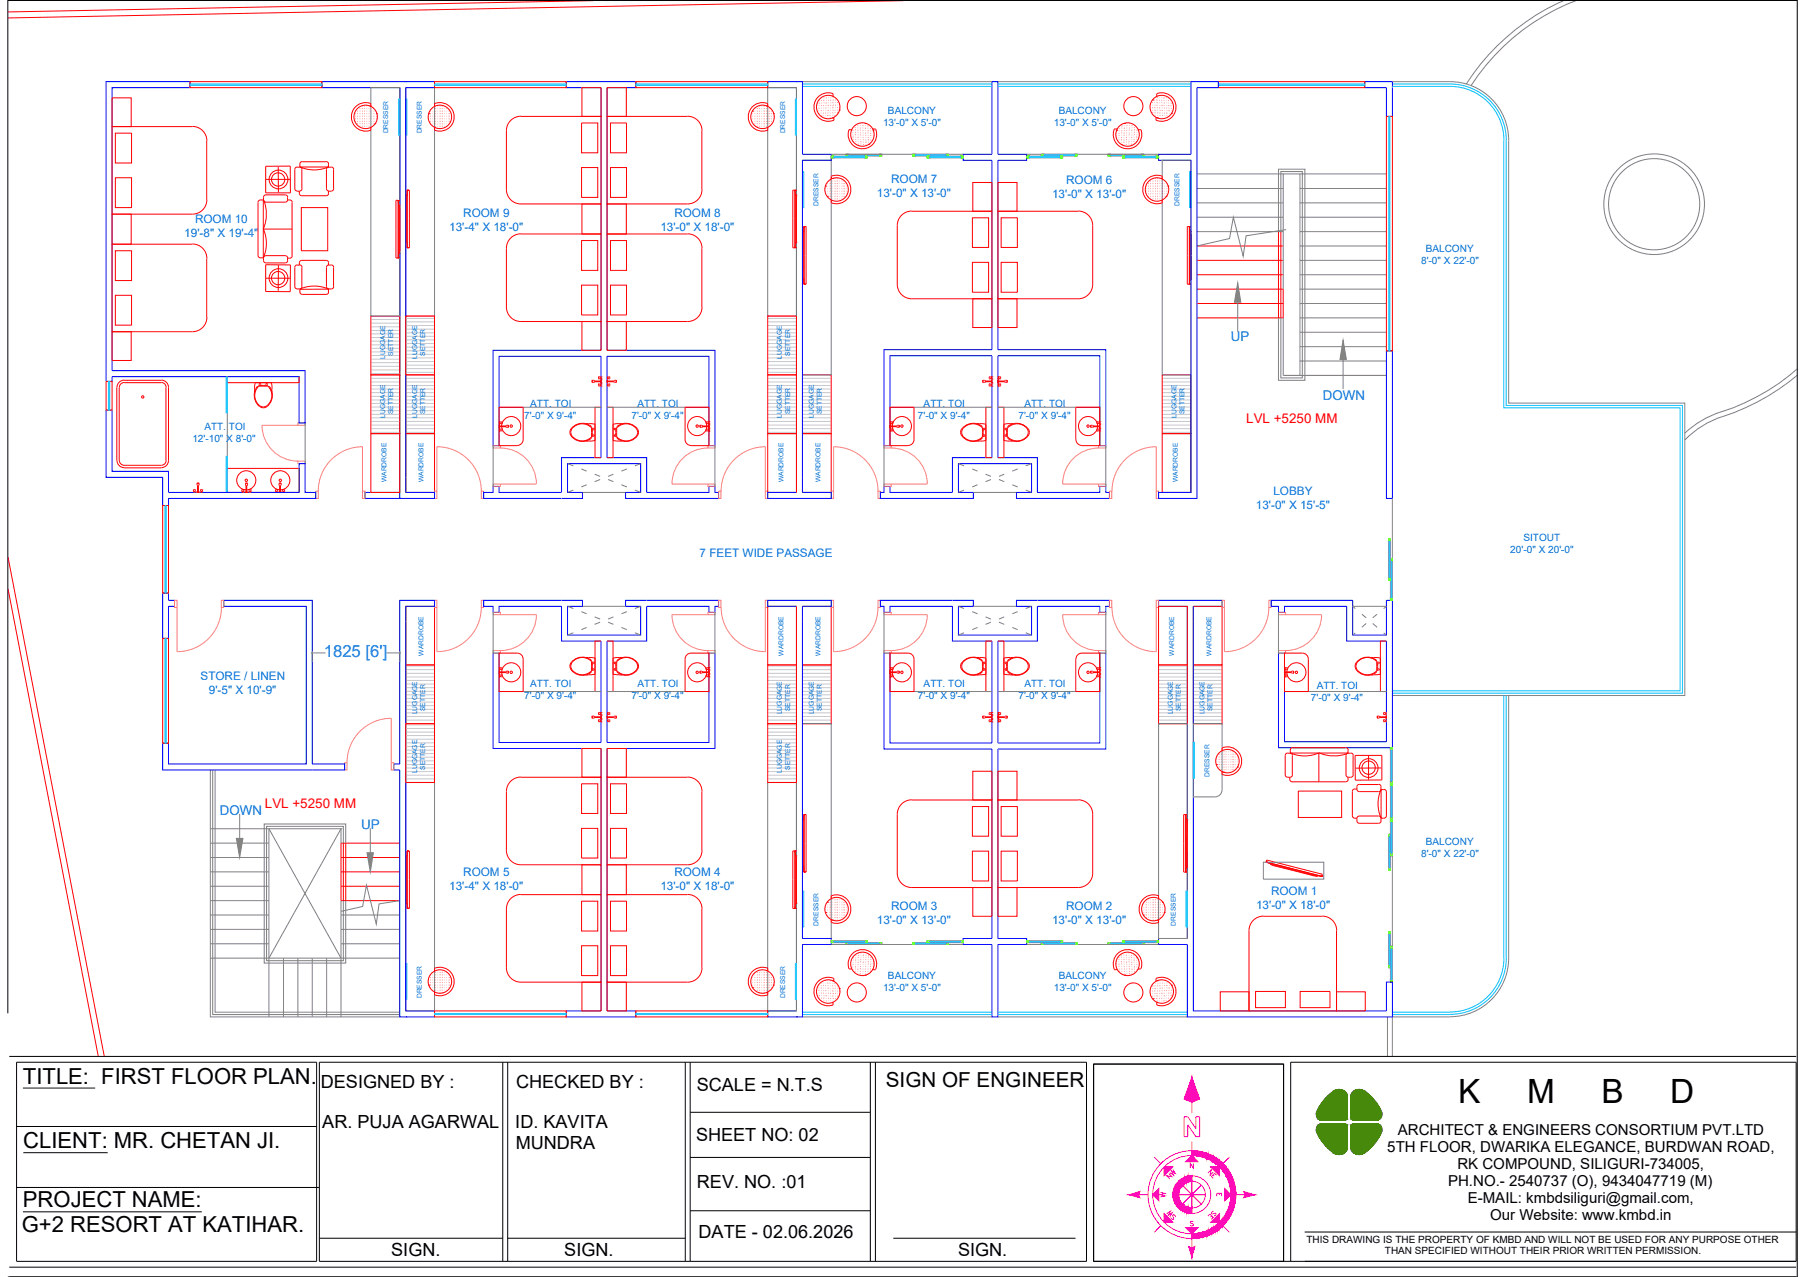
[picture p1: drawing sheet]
<svg xmlns="http://www.w3.org/2000/svg" width="420mm" height="297mm" viewBox="0 0 420 297" stroke-linecap="round" stroke-linejoin="round" font-family="sans-serif">
<defs><g id="words">
<g font-size="7.8">
<text x="339.3" y="256.5">K</text>
<text x="355.3" y="256.5">M</text>
<text x="372.5" y="256.5">B</text>
<text x="388.5" y="256.5">D</text>
</g>
<g font-size="5.3" fill="#f0f">
<text x="274.5" y="275.5" transform="rotate(-90 274.5 275.5)">NW</text>
<text x="279.8" y="275.5">NE</text>
<text x="270.2" y="285">SW</text>
</g>
<g font-size="5.1">
<text x="5.3" y="252">TITLE: FIRST FLOOR PLAN.</text>
<text x="5.4" y="267">CLIENT: MR. CHETAN JI.</text>
<text x="5.3" y="280.8">PROJECT NAME:</text>
<text x="5.1" y="286.5">G+2 RESORT AT KATIHAR.</text>
</g>
<text font-size="4.9" fill="#f0f" x="283.6" y="285" transform="rotate(-90 283.6 285)">SE</text>
<text font-size="4.8" x="206.1" y="252.9">SIGN OF ENGINEER</text>
<g font-size="4.2">
<text x="74.6" y="253">DESIGNED BY :</text>
<text x="120.1" y="253.1">CHECKED BY :</text>
<text x="162.1" y="253.8">SCALE = N.T.S</text>
<text x="75" y="262.4">AR. PUJA AGARWAL</text>
<text x="119.9" y="262.5">ID. KAVITA</text>
<text x="120" y="267.2">MUNDRA</text>
<text x="161.9" y="265.4">SHEET NO: 02</text>
<text x="162.1" y="276.4">REV. NO. :01</text>
<text x="162.5" y="288">DATE - 02.06.2026</text>
<text x="91" y="292">SIGN.</text>
<text x="131.3" y="292">SIGN.</text>
<text x="222.9" y="292">SIGN.</text>
</g>
<text font-size="3.9" fill="#006edd" x="75.3" y="152.9">1825 [6']</text>
<g font-size="3.5">
<text x="322.7" y="268">5TH FLOOR, DWARIKA ELEGANCE, BURDWAN ROAD,</text>
<text x="325.2" y="264.1">ARCHITECT &amp; ENGINEERS CONSORTIUM PVT.LTD</text>
<text x="336.9" y="275.9">PH.NO.- 2540737 (O), 9434047719 (M)</text>
<text x="339" y="271.9">RK COMPOUND, SILIGURI-734005,</text>
<text x="341.5" y="279.8">E-MAIL: kmbdsiliguri@gmail.com,</text>
<text x="346.7" y="283.7">Our Website: www.kmbd.in</text>
</g>
<text font-size="3.5" fill="#f0f" x="281.9" y="279.4">E</text>
<g font-size="3.1" fill="#006edd">
<text x="286.4" y="79.3" transform="rotate(-1 286.4 79.3)">UP</text>
<text x="307.8" y="93.1">DOWN</text>
<text x="51.1" y="189.7" transform="rotate(-1 51.1 189.7)">DOWN</text>
<text x="84" y="192.7" transform="rotate(1 84 192.7)">UP</text>
</g>
<g font-size="3.1" fill="#f00">
<text x="289.9" y="98.5">LVL +5250 MM</text>
<text x="61.6" y="187.9">LVL +5250 MM</text>
</g>
<g font-size="2.7" fill="#006edd">
<text x="204" y="45.7">13'-0&quot; X 13'-0&quot;</text>
<text x="207.3" y="42.5">ROOM 7</text>
<text x="244.8" y="46">13'-0&quot; X 13'-0&quot;</text>
<text x="248" y="42.7">ROOM 6</text>
<text x="45.4" y="52">ROOM 10</text>
<text x="104.5" y="53.7">13'-4&quot; X 18'-0&quot;</text>
<text x="107.8" y="50.4">ROOM 9</text>
<text x="153.6" y="53.7">13'-0&quot; X 18'-0&quot;</text>
<text x="156.9" y="50.4">ROOM 8</text>
<text x="42.9" y="55.2">19'-8&quot; X 19'-4&quot;</text>
<text x="292.2" y="118.3">13'-0&quot; X 15'-5&quot;</text>
<text x="296.2" y="115">LOBBY</text>
<text x="162.8" y="129.6">7 FEET WIDE PASSAGE</text>
<text x="46.7" y="158.3">STORE / LINEN</text>
<text x="48.6" y="161.5">9'-5&quot; X 10'-9&quot;</text>
<text x="107.8" y="203.8">ROOM 5</text>
<text x="156.9" y="203.8">ROOM 4</text>
<text x="104.5" y="207.1">13'-4&quot; X 18'-0&quot;</text>
<text x="153.6" y="207.1">13'-0&quot; X 18'-0&quot;</text>
<text x="295.7" y="208.1">ROOM 1</text>
<text x="204" y="215">13'-0&quot; X 13'-0&quot;</text>
<text x="207.3" y="211.7">ROOM 3</text>
<text x="244.8" y="214.8">13'-0&quot; X 13'-0&quot;</text>
<text x="248" y="211.6">ROOM 2</text>
<text x="292.2" y="211.4">13'-0&quot; X 18'-0&quot;</text>
</g>
<g font-size="2.3" fill="#006edd">
<text x="205.4" y="29.4">13'-0&quot; X 5'-0&quot;</text>
<text x="206.6" y="26.6">BALCONY</text>
<text x="245.2" y="29.4">13'-0&quot; X 5'-0&quot;</text>
<text x="246.3" y="26.6">BALCONY</text>
<text x="331.7" y="58.6">BALCONY</text>
<text x="330.6" y="61.4">8'-0&quot; X 22'-0&quot;</text>
<text x="123.4" y="94.6">ATT. TOI</text>
<text x="148.3" y="94.6">ATT. TOI</text>
<text x="214.9" y="94.6">ATT. TOI</text>
<text x="238.3" y="94.6">ATT. TOI</text>
<text x="47.5" y="100">ATT. TOI</text>
<text x="122" y="97.4">7'-0&quot; X 9'-4&quot;</text>
<text x="146.9" y="97.4">7'-0&quot; X 9'-4&quot;</text>
<text x="213.5" y="97.4">7'-0&quot; X 9'-4&quot;</text>
<text x="236.9" y="97.4">7'-0&quot; X 9'-4&quot;</text>
<text x="44.7" y="102.8">12'-10&quot; X 8'-0&quot;</text>
<text x="354.4" y="125.8">SITOUT</text>
<text x="351.4" y="128.6">20'-0&quot; X 20'-0&quot;</text>
<text x="123.4" y="159.9">ATT. TOI</text>
<text x="148.3" y="159.9">ATT. TOI</text>
<text x="214.9" y="159.9">ATT. TOI</text>
<text x="238.3" y="159.9">ATT. TOI</text>
<text x="306.3" y="160.3">ATT. TOI</text>
<text x="122" y="162.7">7'-0&quot; X 9'-4&quot;</text>
<text x="146.9" y="162.7">7'-0&quot; X 9'-4&quot;</text>
<text x="213.5" y="162.7">7'-0&quot; X 9'-4&quot;</text>
<text x="236.9" y="162.7">7'-0&quot; X 9'-4&quot;</text>
<text x="305" y="163.1">7'-0&quot; X 9'-4&quot;</text>
<text x="331.7" y="196.5">BALCONY</text>
<text x="330.6" y="199.2">8'-0&quot; X 22'-0&quot;</text>
<text x="206.6" y="227.8">BALCONY</text>
<text x="246.3" y="227.8">BALCONY</text>
<text x="205.4" y="230.6">13'-0&quot; X 5'-0&quot;</text>
<text x="245.2" y="230.6">13'-0&quot; X 5'-0&quot;</text>
</g>
<g font-size="2.3">
<text x="304" y="289.2">THIS DRAWING IS THE PROPERTY OF KMBD AND WILL NOT BE USED FOR ANY PURPOSE OTHER</text>
<text x="322.2" y="291.7">THAN SPECIFIED WITHOUT THEIR PRIOR WRITTEN PERMISSION.</text>
</g>
<g font-size="1.6" fill="#006edd">
<text x="90.3" y="31" transform="rotate(-90 90.3 31)">DRESSER</text>
<text x="98.1" y="31" transform="rotate(-90 98.1 31)">DRESSER</text>
<text x="182.7" y="31" transform="rotate(-90 182.7 31)">DRESSER</text>
<text x="190.5" y="47.9" transform="rotate(-90 190.5 47.9)">DRESSER</text>
<text x="274.4" y="47.9" transform="rotate(-90 274.4 47.9)">DRESSER</text>
<text x="89.6" y="83.5" transform="rotate(-90 89.6 83.5)">LUGGAGE</text>
<text x="91.5" y="82.7" transform="rotate(-90 91.5 82.7)">SETTER</text>
<text x="97" y="83.5" transform="rotate(-90 97 83.5)">LUGGAGE</text>
<text x="98.9" y="82.7" transform="rotate(-90 98.9 82.7)">SETTER</text>
<text x="181.9" y="83.5" transform="rotate(-90 181.9 83.5)">LUGGAGE</text>
<text x="183.8" y="82.7" transform="rotate(-90 183.8 82.7)">SETTER</text>
<text x="89.6" y="97.1" transform="rotate(-90 89.6 97.1)">LUGGAGE</text>
<text x="91.5" y="96.4" transform="rotate(-90 91.5 96.4)">SETTER</text>
<text x="97" y="97.1" transform="rotate(-90 97 97.1)">LUGGAGE</text>
<text x="98.9" y="96.4" transform="rotate(-90 98.9 96.4)">SETTER</text>
<text x="181.9" y="97.1" transform="rotate(-90 181.9 97.1)">LUGGAGE</text>
<text x="183.8" y="96.4" transform="rotate(-90 183.8 96.4)">SETTER</text>
<text x="189.3" y="97.1" transform="rotate(-90 189.3 97.1)">LUGGAGE</text>
<text x="191.2" y="96.4" transform="rotate(-90 191.2 96.4)">SETTER</text>
<text x="273.7" y="97.1" transform="rotate(-90 273.7 97.1)">LUGGAGE</text>
<text x="275.5" y="96.4" transform="rotate(-90 275.5 96.4)">SETTER</text>
<text x="89.9" y="112.2" transform="rotate(-90 89.9 112.2)">WARDROBE</text>
<text x="98.6" y="112.2" transform="rotate(-90 98.6 112.2)">WARDROBE</text>
<text x="182.2" y="112.2" transform="rotate(-90 182.2 112.2)">WARDROBE</text>
<text x="190.9" y="112.2" transform="rotate(-90 190.9 112.2)">WARDROBE</text>
<text x="274" y="112.2" transform="rotate(-90 274 112.2)">WARDROBE</text>
<text x="98.6" y="152.5" transform="rotate(-90 98.6 152.5)">WARDROBE</text>
<text x="182.2" y="152.5" transform="rotate(-90 182.2 152.5)">WARDROBE</text>
<text x="190.9" y="152.5" transform="rotate(-90 190.9 152.5)">WARDROBE</text>
<text x="273.2" y="152.5" transform="rotate(-90 273.2 152.5)">WARDROBE</text>
<text x="281.8" y="152.5" transform="rotate(-90 281.8 152.5)">WARDROBE</text>
<text x="97" y="166.1" transform="rotate(-90 97 166.1)">LUGGAGE</text>
<text x="98.9" y="165.4" transform="rotate(-90 98.9 165.4)">SETTER</text>
<text x="181.9" y="166.1" transform="rotate(-90 181.9 166.1)">LUGGAGE</text>
<text x="183.8" y="165.4" transform="rotate(-90 183.8 165.4)">SETTER</text>
<text x="189.3" y="166.1" transform="rotate(-90 189.3 166.1)">LUGGAGE</text>
<text x="191.2" y="165.4" transform="rotate(-90 191.2 165.4)">SETTER</text>
<text x="272.8" y="166.1" transform="rotate(-90 272.8 166.1)">LUGGAGE</text>
<text x="274.7" y="165.4" transform="rotate(-90 274.7 165.4)">SETTER</text>
<text x="280.2" y="166.1" transform="rotate(-90 280.2 166.1)">LUGGAGE</text>
<text x="282.1" y="165.4" transform="rotate(-90 282.1 165.4)">SETTER</text>
<text x="97" y="179.8" transform="rotate(-90 97 179.8)">LUGGAGE</text>
<text x="98.9" y="179.1" transform="rotate(-90 98.9 179.1)">SETTER</text>
<text x="181.9" y="179.8" transform="rotate(-90 181.9 179.8)">LUGGAGE</text>
<text x="183.8" y="179.1" transform="rotate(-90 183.8 179.1)">SETTER</text>
<text x="281.4" y="180.7" transform="rotate(-90 281.4 180.7)">DRESSER</text>
<text x="190.5" y="215.3" transform="rotate(-90 190.5 215.3)">DRESSER</text>
<text x="273.6" y="215.3" transform="rotate(-90 273.6 215.3)">DRESSER</text>
<text x="98.1" y="232.2" transform="rotate(-90 98.1 232.2)">DRESSER</text>
<text x="182.7" y="232.2" transform="rotate(-90 182.7 232.2)">DRESSER</text>
</g>
</g></defs>
<!-- layer: KMBD Elevation -->
<g fill="none" stroke="#f00" stroke-width=".23">
<path d="M44.2 19h30.7v1.4h-30.7zM101.1 19h30.6v1.4h-30.6zM147.9 19h30.7v1.4h-30.7zM283.5 19h34v1.4h-34zM322.5 27.1h1.4v54.5h-1.4zM278.5 57.2h20M297.4 53.9v20M298 53.9v20M278.5 70.6h20M278.5 67.3h20v6.6h-20M278.5 63.9h20M278.5 60.6h20"/>
<path d="M24.7 88.7h1.4v6.7h-1.4zM37.8 117.6h1.4v20.4h-1.4zM37.8 148.5h1.4v24.4h-1.4zM79.3 199.5h13.7M79.9 196.1v13.4M80.4 196.1v13.4M93 196.1h-13.7v13.4h13.7M79.3 202.8h13.7M79.3 206.1h13.7M101.1 235.1h30.6v1.4h-30.6zM147.9 235.1h30.7v1.4h-30.7z"/>
</g>
<!-- layer: KMBD Elevation 2 -->
<g fill="none" stroke="#808080" stroke-width=".23">
<path d="M186.7 19h44.1M232.2 19h44.9M323.9 19h13.4a13.7 13.7 0 0 1 13.7 13.6M363.8 .2a51.6 51.6 0 0 0-22.7 19.3M366.6 .2a50.2 50.2 0 0 0-24.4 19.7M86.3 20.4h6.7v53.1h-6.7zM94.4 20.4h6.7v53.1h-6.7zM178.6 20.4h6.7v53.1h-6.7zM186.7 37.3h6.7v49.9h-6.7zM193.4 35.9h30.7M238.8 35.9h30.7M270.4 37.3h6.7v49.9h-6.7z"/>
<path d="M351 32.7v61.1h41v68h-68.1M278.5 53.9h20M278.5 50.5h20M278.5 47.2h20M278.5 43.8h20M278.5 40.5h20M297.4 53.9v-14.5h6.2v49.1h-6.2v-14.6M298 53.9v-14h5v48h-5v-14M299.2 53.4l-9.3 1.4-.7 4.8-2.3-9.1-.9 5-7.5 1.7M302.4 53.9h20.1M302.4 50.5h20.1M302.4 47.2h20.1"/>
<path d="M302.4 43.8h20.1M302.4 40.5h20.1M302.4 57.2h20.1M298.5 67.3v-26.8h3.9v36.8M298.5 73.9v13.4h3.9v-10M302.4 77.3h20.1M302.4 73.9h20.1M302.4 70.6h20.1M302.4 67.3h20.1M302.4 63.9h20.1M302.4 60.6h20.1M52.9 87.6v26.9"/>
<path d="M71 98.4v9.5M116.1 94.7h23.7M141.2 94.7h23.7M207.1 94.7h23.7M232.2 94.7h23.7M302.4 87.3h20.1M302.4 84h20.1M302.4 80.6h20.1M400.4 95.8a22.3 22.3 0 0 0-8.4 4.9M400.7 96.9a21.2 21.2 0 0 0-8.7 5.4M418.1 85.8a49.3 49.3 0 0 1-17.8 10M418.1 87.3a51.8 51.8 0 0 1-17.4 9.6"/>
<path d="M114.7 103.7v9.4M135.5 114.5h10M166.3 103.7v9.4M205.7 103.7v9.4M226.4 114.5h10.1M257.3 103.7v9.4M323.9 115.9v23.7M114.7 142.4v9.5M135.5 141h10M166.3 142.4v9.5M205.7 142.4v9.5M226.4 141h10.1"/>
<path d="M257.3 142.4v9.5M297.4 142.4v9.5M314.7 141h7.8M48.9 179.1v57.4h44.1M49.5 179.1v56.9h43.5M50 179.1v56.3h43M116.1 160.9h23.7M141.2 160.9h23.7M186.7 168.3h6.7v50h-6.7zM207.1 160.9h23.7M232.2 160.9h23.7M269.5 168.3h6.7v50h-6.7z"/>
<path d="M298.8 160.9h23.7M323.9 161.8h.1M323.9 173.9v54.6M351 161.8v61a13.7 13.7 0 0 1-13.7 13.7M48.9 199.5h13.7M48.9 196.1h13.7M48.9 192.8h13.7l16.7 30.1M79.3 192.8h.1M79.3 192.8h-16.7v30.1h16.7v-13.4M79.3 192.8v3.3M79.3 192.8l-16.7 30.1M79.9 196.1v-3.9h-17.9v31.3h17.9v-14"/>
<path d="M80.4 196.1v-4.4h-18.9v32.3h18.9v-14.5M94.4 182h6.7v53.1h-6.7zM178.6 182h6.7v53.1h-6.7zM284.3 183.7a1.67 1.67 0 0 1-1.7 1.7M284.3 183.7v-15.4h-6.7v17.1h5M48.9 212.8h13.7M48.9 216.2h13.7M48.9 219.5h13.7M48.9 209.5h13.7M48.9 206.1h13.7M48.9 202.8h13.7M79.3 212.8h13.7"/>
<path d="M79.3 216.2h13.7M79.3 219.5h13.7M93 209.5l-4.8 .8-.7 4.7-2.2-9.1-.9 4.9-5.1 1.2M193.4 219.7h30.7M238.8 219.7h30.7M293.9 200.6h14.1v3.9h-14.1zM48.9 222.9h13.7M62.6 222.9v13.6M66 222.9v13.6M69.3 222.9v13.6M72.6 222.9v13.6M76 222.9v13.6"/>
<path d="M79.3 222.9h13.7M79.3 222.9v13.6M186.7 236.5h44.1M232.2 236.5h44M322.8 236.5v9.2M337.3 236.5h-13.4v9.2"/>
<circle cx="384.8" cy="47.5" r="11.7"/>
<circle cx="384.8" cy="47.5" r="10.6"/>
</g>
<!-- layer: KMBD Text -->
<g fill="#808080" stroke="#808080" stroke-width=".23">
<path d="M288 65.8l.7 4.5h-1.5z"/>
<path d="M312.5 79.1l.7 4.5h-1.5z"/>
<path d="M55 195h1.5l-.7 4.5z"/>
<path d="M85.4 198.4h1.5l-.8 4.4z"/>
</g>
<path d="M288 70.3v6.9M312.5 83.6v6.9M72.3 151.9h3.4M72.6 151.6v2.3M89.9 151.9h3.4M93 151.6v2.3M55.8 189.3v5.7M86.1 192.6v5.8" fill="none" stroke="#808080" stroke-width=".23"/>
<!-- layer: 0 -->
<path d="M138 .2l-136.1 2.6M210.1 .2l-208.2 4M1.9 129.6l22.4 116.1M1.9 136.9l21 108.8" fill="none" stroke="#f00" stroke-width=".23"/>
<!-- layer: KMBD Walls -->
<g fill="none" stroke="#00f" stroke-width=".23">
<path d="M24.7 19h19.5v1.4h-18.1v65.8h44.9v12.2h-1.4v-10.8h-43.5v1.1h-1.4zM94.4 19h.1M94.4 19h6.7v1.4h-6.7v94.1h6.7v1.4h-8.1v-95.5M94.4 19h-19.5v1.4h18.1M131.7 19h16.2v1.4h-6.7v61.1h25.1v22.2h-1.4v-20.8h-23.7v23.6h9.3v8h14.4v-1.4h1.4v1.4h.9v1.4h-21.7v-1.4h3.6v-6.6h-17.1v6.6h3.5v1.4h-23v-1.4h2.2v-1.4h1.4v1.4h14.5v-8h9.2v-23.6h-23.7v20.8h-1.4v-22.2h25.1v-61.1h-8.1zM178.6 19h8.1v16.9h6.7v1.4h-6.7v77.2h6.7v1.4h-14.8v-1.4h6.7v-94.1h-6.7zM185.3 19h.1M230.8 19h1.4v16.9h6.6v1.4h-6.6v44.1h25.1v22.3h-1.4v-21h-23.7v23.8h9.1v8h14.6v-1.4h1.4v1.4h.8v1.4h-21.6v-1.4h3.5v-6.6h-17v6.6h3.4v1.4h-21.6v-1.4h.9v-1.4h1.4v1.4h14.5v-8h9.2v-23.8h-23.7v21h-1.4v-22.3h25.1v-44.1h-6.7v-1.4h6.7zM277.1 19h6.4v1.4h-5v95.5h-9v-1.4h7.6v-77.2h-7.6v-1.4h7.6zM317.5 19h6.4v8.1h-1.4v-6.7h-5zM93 20.4v65.8M24.7 95.4h1.4v14.2h13.1v4.9h30.4v-6.6h1.4v6.6h2.4v1.4h-34.2v1.7h-1.4v-6.6h-13.1z"/>
<path d="M322.5 81.6h1.4v34.3h-1.4zM93 114.5h-8.1v1.4h8.1M37.8 138h1.4v1.6h1.4v1.4h-1.4v7.5h-1.4zM52.1 139.6h20.5v38.1h7.6v1.4h-42.4v-6.2h1.4v4.8h32v-36.7h-19.1zM93 139.6h8.1v1.4h-6.7v94.1h6.7v1.4h-8.1v-57.4h-1.4v-1.4h1.4zM112.5 139.6h23v1.4h-3.5v6.7h17.1v-6.7h-3.6v-1.4h21.7v1.4h-.9v1.4h-1.4v-1.4h-14.4v8.1h-9.3v23.6h23.7v-20.8h1.4v22.2h-25.1v61h6.7v1.4h-16.2v-1.4h8.1v-61h-25.1v-22.2h1.4v20.8h23.7v-23.6h-9.2v-8.1h-14.5v1.4h-1.4v-1.4h-2.2zM178.6 139.6h14.8v1.4h-6.7v77.3h6.7v1.4h-6.7v16.8h-8.1v-1.4h6.7v-94.1h-6.7zM204.8 139.6h21.6v1.4h-3.4v6.7h17v-6.7h-3.5v-1.4h21.6v1.4h-.8v1.4h-1.4v-1.4h-14.6v8.1h-9.1v23.7h23.7v-20.9h1.4v22.3h-25.1v44.1h6.6v1.4h-6.6v16.8h-1.4v-16.8h-6.7v-1.4h6.7v-44.1h-25.1v-22.3h1.4v20.9h23.7v-23.7h-9.2v-8.1h-14.5v1.4h-1.4v-1.4h-.9zM269.5 139.6h14.8v1.4h-6.7v94.1h44.9v-6.6h1.4v8h-47.7v-16.8h-6.7v-1.4h6.7v-77.3h-6.7zM295.7 139.6h19v8.1h7.8v-8.1h1.4v34.3h-26.5v-22h1.4v20.6h23.7v-23.4h-9.2v-8.1h-14.5v1.4h-1.4v-1.4h-1.7zM94.4 236.5h.1M185.3 236.5h.1"/>
</g>
<!-- layer: KMBD Glass -->
<g fill="none" stroke="#00bfff" stroke-width=".23">
<path d="M44.2 19.5h30.7v.3h-30.7zM101.1 19.5h30.6v.3h-30.6zM147.9 19.5h30.7v.3h-30.7zM186.7 19.5h44.1M232.2 19.5h44.9M283.5 19.5h34v.3h-34zM323.9 19.5h13.4a13.1 13.1 0 0 1 13.1 13.1M92.7 23h.3v8.4h-.3zM94.4 23h.3v8.4h-.3zM185 23h.3v8.4h-.3zM186.7 39.9h.3v8.4h-.3zM186.7 20.1h44.1"/>
<path d="M194 36.5l7.1 .1zM197.4 36.1h7.1zM213 36.1h7zM216.4 36.5l7 .1zM232.2 20.1h44.9M239.5 36.5l7.1 .1zM242.9 36.1h7zM258.4 36.1h7.1zM261.8 36.5l7.1 .1zM276.8 39.9h.3v8.4h-.3zM323.1 27.1h.2v54.5h-.2zM323.9 20.1h13.4a12.6 12.6 0 0 1 12.6 12.5"/>
<path d="M349.8 32.7v62.2h41.1v65.8h-67M350.4 32.7v61.6h41v66.9h-67.5M25.2 88.7h.3v6.7h-.3zM52.6 87.6v8.4h.3v-8.4M38.4 117.6h.3v20.4h-.3zM52.6 114.5v-8.3h.3v8.3M323.2 126h.1v8.4h-.1zM323.6 130.6h.2v8.4h-.2zM38.4 148.5h.3v24.4h-.3zM277.6 172.7h.3v8.3h-.3zM323.6 174.6h.2v7.1h-.2zM349.8 161.8v61.1"/>
<path d="M350.4 161.8v61.1M323.2 194.7h.1v7h-.1zM323.6 191.3h.2v7.1h-.2zM323.6 183h.2v7h-.2zM186.7 207.3h.3v8.3h-.3zM194 219h7.1v.1h-7.1zM197.4 219.4h7.1v.1h-7.1zM213 219.4h7v.1h-7zM216.4 219h7v.1h-7zM239.5 219h7.1v.1h-7.1zM242.9 219.4h7v.1h-7zM258.4 219.4h7.1v.1h-7.1z"/>
<path d="M261.8 219h7.1v.1h-7.1zM275.9 207.3h.3v8.3h-.3zM323.2 217.4h.1v7h-.1zM94.4 224.1h.3v8.4h-.3zM101.1 235.7h30.6v.3h-30.6zM147.9 235.7h30.7v.3h-30.7zM185 224.1h.3v8.4h-.3zM186.7 236h44.1M186.7 235.4h44.1M232.2 236h44M232.2 235.4h44M323.6 220.8h.2v7h-.2z"/>
<path d="M323.9 236h13.4M323.9 235.4h13.4M349.9 222.8a12.6 12.6 0 0 1-12.6 12.6M350.4 222.8a13.1 13.1 0 0 1-13.1 13.2"/>
</g>
<!-- layer: KMBD Furniture -->
<g fill="none" stroke="#f00" stroke-width=".23">
<path d="M26.1 22.8h4.4v6.6h-4.4zM26.8 31h3.8v6.9h-3.8zM44.7 29.4h-18.6v20.4h18.6M44.8 29.4a3.4 3.4 0 0 1 3.3 3.4M48.1 32.8v13.7M61.8 38.7l5.7-.1 .1 6.3h-5.8zM64.7 38.8l.1 6M69.1 38.9h.6M69.2 38.8l-.5 .3-.1 .3v4.5M69.7 38.8l.3 .1 .3 .5-.1 4.5M69.7 38.8a8.2 8.2 0 0 0 6.7 0M69.8 38.8h6.6"/>
<path d="M70.3 37.6h5.6M70.3 37.6l-.5 .3v1M75.9 37.6l.3 .1 .3 .4M76.4 38.2v.7M76.5 38.9h.5M76.5 38.8l-.3 .1-.3 .5v4.5M77.1 38.8l.5 .3v.3M77.6 39.4v4.5M82.7 26.4h.1M82.7 27h.1M82.7 27.6h.1M82.7 28.2h.1"/>
<path d="M82.7 25.9h.1M83.1 25.9h.1M83.1 26.4h.1M83.1 27h.1M83.1 27.6h.1M83.1 28.2h.1M83.1 28.8h.1M83.5 25.3h.1M83.5 25.9h.1M83.5 26.4h.1M83.5 27h.1M83.5 27.6h.1"/>
<path d="M83.5 28.2h.1M83.5 28.8h.1M83.5 29.4h.1M83.9 25.3h.1M83.9 25.9h.1M83.9 26.4h.1M83.9 27h.1M83.9 27.6h.1M83.9 28.2h.1M83.9 28.8h.1M83.9 29.4h.1M84.3 24.7h.1"/>
<path d="M84.3 25.3h.1M84.3 25.9h.1M84.3 26.4h.1M84.3 27h.1M84.3 27.6h.1M84.3 28.2h.1M84.3 28.8h.1M84.3 29.4h.1M84.8 24.7h.1M84.8 25.3h.1M84.8 25.9h.1M84.8 26.4h.1"/>
<path d="M84.8 27h.1M84.8 27.6h.1M84.8 28.2h.1M84.8 28.8h.1M84.8 29.4h.1M85.2 24.7h.1M85.2 25.3h.1M85.2 25.9h.1M85.2 26.4h.1M85.2 27h.1M85.2 27.6h.1M85.2 28.2h.1"/>
<path d="M85.2 28.8h.1M85.2 29.4h.1M85.6 24.7h.1M85.6 25.3h.1M85.6 25.9h.1M85.6 26.4h.1M85.6 27h.1M85.6 27.6h.1M85.6 28.2h.1M85.6 28.8h.1M85.6 29.4h.1M86 24.7h.1"/>
<path d="M86 25.3h.1M86 25.9h.1M86 26.4h.1M86 27h.1M86 27.6h.1M86 28.2h.1M86 28.8h.1M86 29.4h.1M86.3 24.1v.7M86.3 29.6v.7M86.3 24.1a3.3 3.3 0 0 0-4.6 3.1 3.3 3.3 0 0 0 4.6 3.1M86.4 25.3h.1"/>
<path d="M86.4 25.9h.1M86.4 26.4h.1M86.4 27h.1M86.4 27.6h.1M86.4 28.2h.1M86.4 28.8h.1M86.4 29.4h.1M86.8 25.3h.1M86.8 25.9h.1M86.8 26.4h.1M86.8 27h.1M86.8 27.6h.1"/>
<path d="M86.8 28.2h.1M86.8 28.8h.1M87.2 28.8h.1M87.2 25.9h.1M87.2 26.4h.1M87.2 27h.1M87.2 27.6h.1M87.2 28.2h.1M87.6 26.4h.1M87.6 27h.1M87.6 27.6h.1M99.7 27h.1"/>
<path d="M99.7 27.6h.1M99.8 26.4h.1M100.1 25.9h.1M100.1 26.4h.1M100.1 27h.1M100.1 27.6h.1M100.1 28.2h.1M100.2 28.8h.1M100.5 25.3h.1M100.5 25.9h.1M100.5 26.4h.1M100.5 27h.1"/>
<path d="M100.5 27.6h.1M100.5 28.2h.1M100.5 28.8h.1M101 25.3h.1M101 25.9h.1M101 26.4h.1M101 27h.1M101 27.6h.1M101 28.2h.1M101 28.8h.1M101 29.4h.1M101.1 24.1v.7"/>
<path d="M101.1 29.6v.7M101.1 24.1a3.3 3.3 0 0 1 4.6 3.1 3.3 3.3 0 0 1-4.6 3.1M101.3 25.3h.1M101.3 25.9h.1M101.3 26.4h.1M101.3 27h.1M101.3 27.6h.1M101.3 28.2h.1M101.3 28.8h.1M101.3 29.4h.1M101.3 24.7h.1M101.7 24.7h.1"/>
<path d="M101.7 25.3h.1M101.7 25.9h.1M101.7 26.4h.1M101.7 27h.1M101.7 27.6h.1M101.7 28.2h.1M101.7 28.8h.1M101.7 29.4h.1M102.2 24.7h.1M102.2 25.3h.1M102.2 25.9h.1M102.2 26.4h.1"/>
<path d="M102.2 27h.1M102.2 27.6h.1M102.2 28.2h.1M102.2 28.8h.1M102.2 29.4h.1M102.5 24.7h.1M102.5 25.3h.1M102.5 25.9h.1M102.5 26.4h.1M102.5 27h.1M102.5 27.6h.1M102.5 28.2h.1"/>
<path d="M102.5 28.8h.1M102.5 29.4h.1M103 24.7h.1M103 25.3h.1M103 25.9h.1M103 26.4h.1M103 27h.1M103 27.6h.1M103 28.2h.1M103 28.8h.1M103 29.4h.1M103.4 25.3h.1"/>
<path d="M103.4 25.9h.1M103.4 26.4h.1M103.4 27h.1M103.4 27.6h.1M103.4 28.2h.1M103.4 28.8h.1M103.4 29.4h.1M103.8 25.3h.1M103.8 25.9h.1M103.8 26.4h.1M103.8 27h.1M103.8 27.6h.1"/>
<path d="M103.8 28.2h.1M103.8 28.8h.1M103.8 29.4h.1M104.2 25.9h.1M104.2 26.4h.1M104.2 27h.1M104.2 27.6h.1M104.2 28.2h.1M104.2 28.8h.1M104.6 25.9h.1M104.6 26.4h.1M104.6 27h.1"/>
<path d="M104.6 27.6h.1M104.6 28.2h.1M121.2 27.1h18.6v20.3M121.2 27a3.4 3.4 0 0 0-3.4 3.4v13.7a3.4 3.4 0 0 0 3.4 3.3h18.6M135.3 39h3.8v6.9h-3.8zM135.3 28.6h3.8v6.9h-3.8zM135.4 20.4h4.4v6.7h-4.4zM141.2 20.4h4.5v6.7h-4.5zM142 28.6h3.8v6.9h-3.8zM142 39h3.8v6.9h-3.8zM159.9 27.1h-18.7v20.3h18.7a3.4 3.4 0 0 0 3.4-3.3M160 27a3.4 3.4 0 0 1 3.3 3.4"/>
<path d="M163.3 30.4v13.7M175 26.4h.1M175 27h.1M175 27.6h.1M175 28.2h.1M175 25.9h.1M175.4 25.9h.1M175.4 26.4h.1M175.4 27h.1M175.4 27.6h.1M175.4 28.2h.1M175.4 28.8h.1"/>
<path d="M175.9 25.3h.1M175.9 25.9h.1M175.9 26.4h.1M175.9 27h.1M175.9 27.6h.1M175.9 28.2h.1M175.9 28.8h.1M175.9 29.4h.1M176.2 25.3h.1M176.2 25.9h.1M176.2 26.4h.1M176.2 27h.1"/>
<path d="M176.2 27.6h.1M176.2 28.2h.1M176.2 28.8h.1M176.2 29.4h.1M176.7 24.7h.1M176.7 25.3h.1M176.7 25.9h.1M176.7 26.4h.1M176.7 27h.1M176.7 27.6h.1M176.7 28.2h.1M176.7 28.8h.1"/>
<path d="M176.7 29.4h.1M177.1 24.7h.1M177.1 25.3h.1M177.1 25.9h.1M177.1 26.4h.1M177.1 27h.1M177.1 27.6h.1M177.1 28.2h.1M177.1 28.8h.1M177.1 29.4h.1M177.5 24.7h.1M177.5 25.3h.1"/>
<path d="M177.5 25.9h.1M177.5 26.4h.1M177.5 27h.1M177.5 27.6h.1M177.5 28.2h.1M177.5 28.8h.1M177.5 29.4h.1M177.9 24.7h.1M177.9 25.3h.1M177.9 25.9h.1M177.9 26.4h.1M177.9 27h.1"/>
<path d="M177.9 27.6h.1M177.9 28.2h.1M177.9 28.8h.1M177.9 29.4h.1M178.3 24.7h.1M178.3 25.3h.1M178.3 25.9h.1M178.3 26.4h.1M178.3 27h.1M178.3 27.6h.1M178.3 28.2h.1M178.3 28.8h.1"/>
<path d="M178.3 29.4h.1M178.6 24.1v.7M178.6 24.1a3.3 3.3 0 0 0-4.5 3.1 3.3 3.3 0 0 0 4.5 3.1v-.7M178.7 25.3h.1M178.7 25.9h.1M178.7 26.4h.1M178.7 27h.1M178.7 27.6h.1M178.7 28.2h.1M178.7 28.8h.1M178.7 29.4h.1M179.1 25.3h.1"/>
<path d="M179.1 25.9h.1M179.1 26.4h.1M179.1 27h.1M179.1 27.6h.1M179.1 28.2h.1M179.1 28.8h.1M179.5 25.9h.1M179.5 26.4h.1M179.5 27h.1M179.5 27.6h.1M179.5 28.2h.1M179.5 28.8h.1"/>
<path d="M179.9 26.4h.1M179.9 27h.1M179.9 27.6h.1M190.2 24h.1M190.3 25.2h.1M190.3 24.6h.1M190.3 25.8h.1M190.4 26.4h.1M190.7 24h.1M190.7 23.4h.1M190.7 25.2h.1M190.7 24.6h.1"/>
<path d="M190.8 26.4h.1M190.8 25.8h.1M191.1 23.4h.1M191.1 22.8h.1M191.1 24.5h.1M191.1 25.7h.1M191.1 25.1h.1M191.1 23.9v.1M191.2 26.9h.1M191.2 26.3h.1M191.5 23.4h.1M191.5 22.8h.1"/>
<path d="M191.5 24.5h.1M191.5 23.9h.1M191.6 26.3h.1M191.6 25.7h.1M191.6 25.1h.1M191.6 26.9h.1M191.9 23.9h.1M191.9 23.4h.1M191.9 22.8h.1M191.9 25.1h.1M191.9 24.5h.1M192 26.3h.1"/>
<path d="M192 25.7h.1M192 27.5h.1M192 26.9h.1M192.3 22.8h.1M192.3 23.9h.1M192.3 23.4h.1M192.4 25.1h.1M192.4 26.9h.1M192.4 26.3h.1M192.4 25.7h.1M192.4 24.5h.1M192.4 27.5h.1"/>
<path d="M192.7 23.3h.1M192.7 22.7h.1M192.7 24.5h.1M192.7 23.9h.1M192.8 25.7h.1M192.8 25.1h.1M192.8 26.9h.1M192.8 26.3h.1M192.9 27.5h.1M193.1 23.3h.1M193.1 22.7h.1M193.2 24.5h.1"/>
<path d="M193.2 23.9h.1M193.2 25.7h.1M193.2 25.1h.1M193.3 27.5h.1M193.3 26.9h.1M193.3 26.3h.1M193.5 23.9h.1M193.5 23.3h.1M193.5 22.7h.1M193.6 25h.1M193.6 26.2h.1M193.6 25.6h.1"/>
<path d="M193.6 24.5h.1M193.7 27.4h.1M193.7 26.8h.1M193.8 21.8v.7M193.8 21.8a3.3 3.3 0 0 0-4.4 3.2 3.3 3.3 0 0 0 4.6 2.9M193.9 23.3h.1M193.9 22.7h.1M193.9 24.5h.1M193.9 23.9h.1M194 25.6h.1M194 25h.1M194 27.3v.7"/>
<path d="M194 26.8h.1M194 26.2h.1M194.3 23.3h.1M194.4 24.5h.1M194.4 23.9h.1M194.4 25.6h.1M194.4 25h.1M194.4 26.8h.1M194.4 26.2h.1M194.7 23.9h.1M194.7 23.3h.1M194.8 25h.1"/>
<path d="M194.8 24.5h.1M194.8 26.2h.1M194.9 25.6h-.1M195.2 25h.1M195.2 24.4h.1M195.2 25.6h.1M197.5 30.2h.7M198.4 30v.1M198.4 30.4v.1M198.4 30.8h.1M198.5 31.2v.1M198.5 31.6v.1"/>
<path d="M198.5 32v.1M198.5 32.5h.1M198.5 32.9h.1M199 29.2h.1M199 29.6v.1M199 30v.1M199 30.4h.1M199 30.8h.1M199 31.2v.1M199.1 31.6v.1M199.1 32v.1M199.1 32.4v.1"/>
<path d="M199.1 32.8v.1M199.1 33.3h.1M199.6 29.2h.1M199.6 29.6h.1M199.6 30h.1M199.6 30.3v.1M199.6 30.8h.1M199.6 31.2h.1M199.6 31.6v.1M199.6 32v.1M199.6 32.4v.1M199.7 32.8v.1"/>
<path d="M199.7 33.3h.1M199.7 33.6v.1M200.1 28.7l.1 .1M200.2 29.2h.1M200.2 29.6h.1M200.2 30h.1M200.2 30.3v.1M200.2 30.8h.1M200.2 31.1v.1M200.2 31.6h.1M200.2 32h.1M200.2 32.4v.1"/>
<path d="M200.3 32.8v.1M200.3 33.2v.1M200.3 33.6v.1M200.7 28.7v.1M200.7 29.1v.1M200.7 29.5v.1M200.7 30h.1M200.8 30.3v.1M200.8 30.7v.1M200.8 31.1v.1M200.8 31.6h.1M200.8 31.9v.1"/>
<path d="M200.8 32.4v.1M200.9 32.8h.1M200.9 33.2v.1M200.9 33.6v.1M201.3 28.7h.1M201.3 29.1v.1M201.3 29.5v.1M201.3 29.9v.1M201.4 30.3h.1M201.4 30.7v.1M201.4 31.1v.1M201.4 31.5v.1"/>
<path d="M201.4 31.9v.1M201.4 32.4h.1M201.5 32.8h.1M201.5 33.2v.1M201.5 33.6h.1M201.9 29.1v.1M201.9 29.5v.1M201.9 29.9v.1M202 30.3h.1M202 30.7v.1M202 31.1h.1M202 31.5v.1"/>
<path d="M202 31.9v.1M202 32.3v.1M202 32.8h.1M202.1 33.6h.1M202.1 33.2h.1M202.5 29.5h.1M202.5 29.9v.1M202.5 30.3h.1M202.6 30.7h.1M202.6 31.1h.1M202.6 31.5v.1M202.6 31.9h.1"/>
<path d="M202.6 32.3v.1M202.6 32.8h.1M203 30h.7M203.1 30.3h.1M203.2 30.6v.1M203.2 31.1h.1M203.2 31.5h.1M203.2 31.9h.1M203.7 30a3.3 3.3 0 0 1-3 4.6 3.3 3.3 0 0 1-3.2-4.4M259.2 30h.7M259.3 30a3.3 3.3 0 0 0 2.9 4.6 3.3 3.3 0 0 0 3.2-4.4h-.6M259.7 31.9h.1"/>
<path d="M259.8 30.6v.1M259.8 31.1h.1M259.8 31.5h.1M259.8 30.3h.1M260.3 31.9h.1M260.3 32.3v.1M260.3 32.8h.1M260.3 30.7h.1M260.3 31.1h.1M260.3 31.5v.1M260.4 29.5h.1M260.4 29.9v.1"/>
<path d="M260.4 30.3h.1M260.9 33.6h.1M260.9 33.2h.1M260.9 31.9v.1M260.9 32.3v.1M260.9 32.8h.1M260.9 30.7v.1M260.9 31.1h.1M260.9 31.5v.1M261 29.5v.1M261 29.9v.1M261 30.3h.1"/>
<path d="M261 29.1v.1M261.5 33.2v.1M261.5 33.6h.1M261.5 31.9v.1M261.5 32.4h.1M261.5 32.8h.1M261.5 30.7v.1M261.5 31.1v.1M261.5 31.5v.1M261.6 29.1v.1M261.6 29.5v.1M261.6 29.9v.1"/>
<path d="M261.6 30.3h-.1M261.6 28.7h.1M262 33.2v.1M262 33.6v.1M262.1 31.9v.1M262.1 32.4v.1M262.1 32.8h.1M262.1 30.3v.1M262.1 30.7v.1M262.1 31.1v.1M262.1 31.6h.1M262.2 29.1v.1"/>
<path d="M262.2 29.5v.1M262.2 30h.1M262.2 28.7v.1M262.6 33.2v.1M262.6 33.6v.1M262.7 31.6h.1M262.7 32h.1M262.7 32.4v.1M262.7 32.8l-.1 .1M262.7 30.3v.1M262.7 30.8h.1M262.7 31.1v.1"/>
<path d="M262.8 29.2h.1M262.8 29.6h.1M262.8 30h.1M262.8 28.7v.1M263.2 32.8v.1M263.2 33.3h.1M263.2 33.6v.1M263.3 31.6v.1M263.3 32v.1M263.3 32.4v.1M263.3 30.3v.1M263.3 30.8h.1"/>
<path d="M263.3 31.2h.1M263.4 29.2h.1M263.4 29.6h.1M263.4 30h.1M263.8 32.8v.1M263.8 33.3h.1M263.9 31.6v.1M263.9 32v.1M263.9 32.4v.1M263.9 30.4h.1M263.9 30.8h.1M263.9 31.2v.1"/>
<path d="M263.9 29.2h.1M263.9 29.6v.1M263.9 30v.1M264.4 32.9h.1M264.5 31.6v.1M264.5 32v.1M264.5 32.5h.1M264.5 30.4v.1M264.5 30.8h.1M264.5 31.2v.1M264.5 30v.1M267.7 25h.1"/>
<path d="M267.7 24.4h.1M267.7 25.6h.1M268 26.2h.1M268.1 25h.1M268.1 25.6h.1M268.1 24.5h.1M268.1 23.9h.1M268.2 23.3h.1M268.4 26.8h.1M268.4 26.2h.1M268.5 25.6h.1M268.5 25h.1"/>
<path d="M268.5 24.5h.1M268.5 23.9h.1M268.5 23.3h.1M268.9 26.8h.1M268.9 26.2h.1M268.9 25.6h.1M268.9 25h.1M268.9 24.5h.1M268.9 27.3v.7M268.9 23.9h.1M268.9 23.3h.1M269 22.7h.1"/>
<path d="M269.1 21.8v.7M269.2 21.8a3.3 3.3 0 0 1 4.4 3.2 3.3 3.3 0 0 1-4.6 2.9M269.2 26.8h.1M269.2 26.2h.1M269.2 27.4h.1M269.2 25.6h.1M269.2 25h.1M269.3 23.9h.1M269.3 24.5h.1M269.3 23.3h.1M269.3 22.7h.1M269.6 27.5h.1"/>
<path d="M269.6 26.9h.1M269.6 26.3h.1M269.7 25.7h.1M269.7 25.1h.1M269.7 24.5h.1M269.7 23.9h.1M269.7 23.3h.1M269.7 22.7h.1M270 27.5h.1M270 26.9h.1M270 26.3h.1M270 25.7h.1"/>
<path d="M270.1 25.1h.1M270.1 24.5h.1M270.1 23.9h.1M270.1 23.3h.1M270.2 22.7h.1M270.4 27.5h.1M270.4 26.9h.1M270.5 26.3h.1M270.5 25.7h.1M270.5 25.1h.1M270.5 24.5h.1M270.6 23.9h.1"/>
<path d="M270.6 23.4h.1M270.6 22.8h.1M270.8 27.5h.1M270.8 26.9h.1M270.8 26.3h.1M270.9 25.7h.1M270.9 25.1h.1M270.9 24.5h.1M270.9 23.9h.1M271 23.4h.1M271 22.8h.1M271.3 26.9h.1"/>
<path d="M271.3 26.3h.1M271.3 25.7h.1M271.3 25.1h.1M271.4 24.5h.1M271.4 23.9h.1M271.4 23.4h.1M271.4 22.8h.1M271.7 26.9h.1M271.7 26.3h.1M271.7 25.7h.1M271.7 25.1h.1M271.7 24.5h.1"/>
<path d="M271.8 23.4h.1M271.8 23.9v.1M271.8 22.8h.1M272.1 26.4h.1M272.1 25.8h.1M272.2 25.2h.1M272.2 24.6h.1M272.2 24h.1M272.2 23.4h.1M272.5 26.4h.1M272.5 25.8h.1M272.5 25.2h.1"/>
<path d="M272.6 24.6h.1M272.6 24h.1M26.1 49.8h4.4v7h-4.4zM26.8 58.3h3.8v7h-3.8zM26.8 41.3h3.8v7h-3.8zM44.7 56.8h-18.6v20.4h18.6M44.8 56.8a3.4 3.4 0 0 1 3.3 3.3M48.1 46.4a3.4 3.4 0 0 1-3.3 3.4M60 59.4l.3 .5 1 .1M61.3 46.5v13.4a8.2 8.2 0 0 0 0-6.6M61.3 53.3h6.6M61.3 46.5a8.8 8.8 0 0 1-.1 6.8"/>
<path d="M61.3 46.5l-1 .1-.3 .5v12.3M61.8 45.3h4.6l.2 .1 .3 .5M61.8 59.5h4.6h.2l.3 .5M61.8 41.7h5.7M61.9 45.3l-.3 .1a.95 .95 0 0 0 .3 1.6M61.9 59.5l-.5 .2-.1 .3M66.9 46.5l.8 .1 .3 .5M66.9 45.9v.6M66.9 46.4l-.3 .5-.2 .1h-4.6M67.9 47.1v12.4M68 59.5l-.3 .5-.8 .1v.5M68.6 43.9l.1 .3 .5 .2"/>
<path d="M69.1 44.5h.6M69.6 44.5l.1 .8 .5 .2h5.7M70.1 48.3h6.1v10h-6.1zM70.3 43.9l-.3 .5h-.3M75.9 43.9l.1 .3 .5 .2M76.4 44.4v.6M76.5 45l-.3 .5h-.3M76.5 44.5h.5M77.6 43.9l-.2 .5h-.3M92.6 60h.1M92.6 46.6h.1M92.6 59.9h.1"/>
<path d="M92.6 46.6h-.5v13.4h.5M92.6 46.6v13.4M92.7 46.6v.7M92.7 47.3l.1 .4v11.1M92.8 58.8h.1M92.8 47.8h.1M92.8 58.9l-.1 1.1M92.9 47.7l.1 .2M93 47.9v.3M93 58.7l-.1 .2M93 48.2v10.5M94.4 45.5l.1-.2v11.2"/>
<path d="M94.5 45.5l-.1 10.5 .1 .5M94.5 56.5h.1M94.5 45.4h.1M94.6 56.5l.1 .4M94.7 44.9v-.6v13.3v-.7M94.7 44.9l-.1 .4M94.7 57.6h.1M94.7 44.3h.1M94.7 44.3l.5-.1v13.4h-.4M94.7 44.3v13.3M94.8 57.6h.1M94.8 44.3h.1"/>
<path d="M121.2 54.4a3.4 3.4 0 0 0-3.4 3.4v13.6a3.4 3.4 0 0 0 3.4 3.4h18.6v-20.4h-18.6M135.3 56h3.8v6.9h-3.8zM135.4 47.4h4.4v7h-4.4zM141.2 47.4h4.5v7h-4.5zM142 56h3.8v6.9h-3.8zM159.9 54.4h-18.7v20.4h18.7a3.4 3.4 0 0 0 3.4-3.4M160 54.4a3.4 3.4 0 0 1 3.3 3.3M163.3 57.8v13.6M184.9 57.6h.1M184.9 44.3h.1M184.9 44.3l-.5-.1v13.4h.5M185 57.6h.1"/>
<path d="M185 44.3h.1M185 44.3v13.3M185 44.3v.6M185 56.9v.7M185 44.9l.2 .4M185.2 56.5h.1M185.2 45.4h.1M185.2 56.5l-.2 .4M185.3 56.3l-.1 .2M185.3 45.5l-.1-.2v11.2M185.3 45.5v.3M185.3 45.8v10.2"/>
<path d="M185.3 56v.3M186.7 54.3v10.2M186.8 54l-.1 .3M186.8 53.9h.1M186.9 53.8l-.1 .2M186.9 53.8l-.1 11.1M187 53.4l-.1 .4M187 52.7h.1M187 52.7l.1 13.4M187 52.7v.7M187.1 52.7h.1M187.1 52.7h.4v13.4h-.4"/>
<path d="M192 43.9h.1M192 44.5h.1M192.1 43.3h.1M192.4 42.7h.1M192.4 43.3h.1M192.4 43.9h.1M192.4 44.5h.1M192.4 45.1h.1M192.5 45.7h.1M192.9 42.1h.1M192.9 42.7h.1M192.9 43.3h.1"/>
<path d="M192.9 43.9h.1M192.9 44.5h.1M192.9 45.1h.1M192.9 45.7h.1M193.3 42.1h.1M193.3 42.7h.1M193.3 43.3h.1M193.3 43.9h.1M193.3 44.5h.1M193.3 45.1h.1M193.3 45.7h.1M193.3 46.3h.1"/>
<path d="M193.4 41.7v-.7a3.3 3.3 0 0 1 4.6 3.1 3.3 3.3 0 0 1-4.6 3.1v-.7M193.6 42.1h.1M193.6 42.7h.1M193.6 43.3h.1M193.6 43.9h.1M193.6 44.5h.1M193.6 45.1h.1M193.6 45.7h.1M193.6 46.3h.1M193.7 41.5h.1M194.1 41.5h.1M194.1 42.1h.1"/>
<path d="M194.1 42.7h.1M194.1 43.3h.1M194.1 43.9h.1M194.1 44.5h.1M194.1 45.1h.1M194.1 45.7h.1M194.1 46.3h.1M194.4 41.5h.1M194.4 42.1h.1M194.4 42.7h.1M194.4 43.3h.1M194.4 43.9h.1"/>
<path d="M194.4 44.5h.1M194.4 45.1h.1M194.4 45.7h.1M194.4 46.3h.1M194.9 41.5h.1M194.9 42.1h.1M194.9 42.7h.1M194.9 43.3h.1M194.9 43.9h.1M194.9 44.5h.1M194.9 45.1h.1M194.9 45.7h.1"/>
<path d="M194.9 46.3h.1M195.3 41.5h.1M195.3 42.1h.1M195.3 42.7h.1M195.3 43.3h.1M195.3 43.9h.1M195.3 44.5h.1M195.3 45.1h.1M195.3 45.7h.1M195.3 46.3h.1M195.7 42.1h.1M195.7 42.7h.1"/>
<path d="M195.7 43.3h.1M195.7 43.9h.1M195.7 44.5h.1M195.7 45.1h.1M195.7 45.7h.1M195.7 46.3h.1M196.1 42.1h.1M196.1 42.7h.1M196.1 43.3h.1M196.1 43.9h.1M196.1 44.5h.1M196.1 45.1h.1"/>
<path d="M196.1 45.7h.1M196.1 46.3h.1M196.5 42.7h.1M196.5 43.3h.1M196.5 43.9h.1M196.5 44.5h.1M196.5 45.1h.1M196.5 45.7h.1M196.9 42.7h.1M196.9 43.3h.1M196.9 43.9h.1M196.9 44.5h.1"/>
<path d="M196.9 45.1h.1M212.1 49.1a3.4 3.4 0 0 0-3.4 3.4v13.6a3.4 3.4 0 0 0 3.4 3.4h18.7v-20.4h-18.7M226.2 50.7h3.8v6.9h-3.8zM226.3 42.4h4.5v6.7h-4.5zM232.2 42.4h4.4v6.7h-4.4zM232.9 50.7h3.8v6.9h-3.8zM250.8 49.1a3.4 3.4 0 0 1 3.4 3.4v13.6a3.4 3.4 0 0 1-3.4 3.4h-18.6v-20.4h18.6M266.8 42.7h.1M266.8 43.3h.1M266.8 43.9h.1M266.8 44.5h.1M266.8 45.1h.1"/>
<path d="M267.2 42.7h.1M267.2 43.3h.1M267.2 43.9h.1M267.2 44.5h.1M267.2 45.1h.1M267.2 45.7h.1M267.6 42.1h.1M267.6 42.7h.1M267.6 43.3h.1M267.6 43.9h.1M267.6 44.5h.1M267.6 45.1h.1"/>
<path d="M267.6 45.7h.1M267.6 46.3h.1M268 42.1h.1M268 42.7h.1M268 43.3h.1M268 43.9h.1M268 44.5h.1M268 45.1h.1M268 45.7h.1M268 46.3h.1M268.4 41.5h.1M268.4 42.1h.1"/>
<path d="M268.4 42.7h.1M268.4 43.3h.1M268.4 43.9h.1M268.4 44.5h.1M268.4 45.1h.1M268.4 45.7h.1M268.4 46.3h.1M268.8 41.5h.1M268.8 42.1h.1M268.8 42.7h.1M268.8 43.3h.1M268.8 43.9h.1"/>
<path d="M268.8 44.5h.1M268.8 45.1h.1M268.8 45.7h.1M268.8 46.3h.1M269.2 41.5h.1M269.2 42.1h.1M269.2 42.7h.1M269.2 43.3h.1M269.2 43.9h.1M269.2 44.5h.1M269.2 45.1h.1M269.2 45.7h.1"/>
<path d="M269.2 46.3h.1M269.7 41.5h.1M269.7 42.1h.1M269.7 42.7h.1M269.7 43.3h.1M269.7 43.9h.1M269.7 44.5h.1M269.7 45.1h.1M269.7 45.7h.1M269.7 46.3h.1M270.1 41.5h.1M270.1 42.1h.1"/>
<path d="M270.1 42.7h.1M270.1 43.3h.1M270.1 43.9h.1M270.1 44.5h.1M270.1 45.1h.1M270.1 45.7h.1M270.1 46.3h.1M270.4 41.7v-.7a3.3 3.3 0 0 0-4.5 3.1 3.3 3.3 0 0 0 4.5 3.1v-.7M270.4 42.1h.1M270.4 42.7h.1M270.4 43.3h.1M270.4 43.9h.1"/>
<path d="M270.4 44.5h.1M270.4 45.1h.1M270.4 45.7h.1M270.4 46.3h.1M270.8 42.1h.1M270.8 42.7h.1M270.8 43.3h.1M270.8 43.9h.1M270.8 44.5h.1M270.8 45.1h.1M270.8 45.7h.1M271.3 45.7h.1"/>
<path d="M271.3 42.7h.1M271.3 43.3h.1M271.3 43.9h.1M271.3 44.5h.1M271.3 45.1h.1M271.7 43.3h.1M271.7 43.9h.1M271.7 44.5h.1M276.6 52.7h-.4v13.4h.4l.1-13.4M276.7 52.7h.1M276.7 52.7l.2 1.1v11.1M276.7 52.7v13.4"/>
<path d="M276.9 53.9h.1M276.9 53.8l.2 .5M277.1 54.3v10.2l-.2 .5M26.1 77.2h4.4v6.6h-4.4zM26.8 68.7h3.8v6.9h-3.8zM48.1 60.1v13.7M48.1 73.8a3.4 3.4 0 0 1-3.3 3.4M61.3 60.1l.1 .8 .5 .3M61.8 61.6h5.8l-.1 6.2h-5.7zM61.8 64.7h5.7M64.8 61.7l-.1 5.9M66.9 60.6l-.3 .5-.2 .1h-4.6"/>
<path d="M68.6 62.2l.1-.3a1 1 0 0 1 1.6 .3M68.6 62.2l.1 4.7a.95 .95 0 0 0 1.6-.3l-.1-4.4M69.6 61.2v.5M69.7 67.2a8.2 8.2 0 0 1 6.7 0l-6.6 .1M69.8 67.2v1l.5 .3h5.6M75.9 60.6h-5.7l-.5 .2-.1 .3M75.9 60.6h.3l.3 .5M75.9 62.2v4.4l.1 .3 .5 .3M76.4 61.2v.5M76.4 67.2v.7M76.5 67.9l-.1 .3-.5 .3M76.5 61.7h.9l.2 .5"/>
<path d="M76.5 61.6l-.5 .3-.1 .3M77.6 62.2v4.5M77.6 66.6l-.2 .5-.9 .1M86.3 73.5h6.7v13.7h-6.7zM94.4 73.5h6.7v13.7h-6.7zM135.3 66.3h3.8v7h-3.8zM135.4 74.8h4.4v6.7h-4.4zM141.2 74.8h4.5v6.7h-4.5zM142 66.3h3.8v7h-3.8zM178.6 73.5h6.7v13.7h-6.7zM186.7 64.5l.1 .3M186.8 64.8l.1 .2"/>
<path d="M186.8 64.9h.1M186.9 65l.1 .4M187 65.4v.7M187 66.1h.1M187.1 66.1h.1M226.2 61h3.8v7h-3.8zM226.3 69.5h4.5v6.7h-4.5zM232.2 69.5h4.4v6.7h-4.4zM232.9 61h3.8v7h-3.8zM276.7 66.1h.1M276.9 65l-.2 1.1M276.9 64.9h.1"/>
<path d="M86.3 87.2h6.7v13.7h-6.7zM94.4 87.2h6.7v13.7h-6.7zM178.6 87.2h6.7v13.7h-6.7zM186.7 87.2h6.7v13.7h-6.7zM270.4 87.2h6.7v13.7h-6.7zM86.3 100.9h6.7v13.6h-6.7zM94.4 100.9h6.7v13.6h-6.7zM178.6 100.9h6.7v13.6h-6.7zM186.7 100.9h6.7v13.6h-6.7zM270.4 100.9h6.7v13.6h-6.7zM94.4 141h6.7v13.7h-6.7zM94.4 154.7h6.7v13.6h-6.7z"/>
<path d="M178.6 141h6.7v13.7h-6.7zM178.6 154.7h6.7v13.6h-6.7zM186.7 141h6.7v13.7h-6.7zM186.7 154.7h6.7v13.6h-6.7zM269.5 141h6.7v13.7h-6.7zM269.5 154.7h6.7v13.6h-6.7zM277.6 141h6.7v13.7h-6.7zM277.6 154.7h6.7v13.6h-6.7zM94.4 168.3h6.7v13.7h-6.7zM135.4 174.1h4.4v6.7h-4.4zM141.2 174.1h4.5v6.7h-4.5zM178.6 168.3h6.7v13.7h-6.7z"/>
<path d="M226.3 179.4h4.5v6.7h-4.5zM232.2 179.4h4.4v6.7h-4.4zM283 177.2h.1M283 176.6h.1M283 177.8h.1M283.4 178.4h.1M283.4 177.8h.1M283.4 177.2h.1M283.4 176.6h.1M283.4 176.1h.1M283.4 175.5h.1M283.8 179h.1"/>
<path d="M283.8 178.4h.1M283.8 177.8h.1M283.8 177.2h.1M283.8 176.6h.1M283.8 176.1h.1M283.8 175.5h.1M284.2 179h.1M284.2 178.4h.1M284.2 177.8h.1M284.2 177.2h.1M284.2 176.6h.1M284.2 176.1h.1"/>
<path d="M284.2 175.5h.1M284.2 174.9h.1M284.3 174v.7M284.3 179.5v.7M284.3 174a3.3 3.3 0 0 1 4.6 3 3.3 3.3 0 0 1-4.6 3.1M284.6 179h.1M284.6 178.4h.1M284.6 177.8h.1M284.6 177.2h.1M284.6 176.6h.1M284.6 176.1h.1M284.6 175.5h.1"/>
<path d="M284.6 174.9h.1M284.6 179.6h.1M284.9 179.6h.1M284.9 179h.1M284.9 178.4h.1M284.9 177.8h.1M284.9 177.2h.1M284.9 176.6h.1M284.9 176.1h.1M284.9 175.5h.1M284.9 174.9h.1M285.4 179.6h.1"/>
<path d="M285.4 179h.1M285.4 178.4h.1M285.4 177.8h.1M285.4 177.2h.1M285.4 176.6h.1M285.4 176.1h.1M285.4 175.5h.1M285.4 174.9h.1M285.8 179.6h.1M285.8 179h.1M285.8 178.4h.1M285.8 177.8h.1"/>
<path d="M285.8 177.2h.1M285.8 176.6h.1M285.8 176.1h.1M285.8 175.5h.1M285.8 174.9h.1M286.2 179.6h.1M286.2 179h.1M286.2 178.4h.1M286.2 177.8h.1M286.2 177.2h.1M286.2 176.6h.1M286.2 176.1h.1"/>
<path d="M286.2 175.5h.1M286.2 174.9h.1M286.6 179h.1M286.6 178.4h.1M286.6 177.8h.1M286.6 177.2h.1M286.6 176.6h.1M286.6 176.1h.1M286.6 175.5h.1M286.6 174.9h.1M287 179h.1M287 178.4h.1"/>
<path d="M287 177.8h.1M287 177.2h.1M287 176.6h.1M287 176.1h.1M287 175.5h.1M287 174.9h.1M287.4 178.4h.1M287.4 177.8h.1M287.4 177.2h.1M287.4 176.6h.1M287.4 176.1h.1M287.4 175.5h.1"/>
<path d="M287.9 178.4h.1M287.9 177.8h.1M287.9 177.2h.1M287.9 176.6h.1M287.9 176.1h.1M299 175.8v4.4l.3 .5 .3 .1M299.6 175.2h.8l.3 .5M299.6 175.2l-.5 .2-.1 .3M300.2 175.1a8.2 8.2 0 0 0 6.6 0 8.9 8.9 0 0 0 6.9 .1h.8l.3 .5M300.7 175.8v4.4M300.7 173.9h12.4M300.8 173.9l-.5 .3-.1 1h13.4"/>
<path d="M306.8 175.2v6.6M313.1 173.9l.3 .1 .2 .5M313.1 175.8v4.4l.3 .5 .3 .1M313.6 174.5v.7M313.7 175.2l-.5 .2-.1 .3M314.8 175.8v4.4M315.3 175.7h6.2v5.7l-6.2 .1zM318.4 175.8v5.6M321.3 178.6l-6 .1M94.5 199l-.1 .5v10.2l.1 .5M94.5 199.1h.1M94.5 199.1v11.1"/>
<path d="M94.7 198.6v-.6v13.3v-.7M94.7 198.6l-.1 .4M94.7 198h.1M94.7 197.9h.5v13.4h-.5M94.7 198v13.3M94.8 197.9h.1M94.8 198h.1M118.8 181.7a3.1 3.1 0 0 1 2.4-.9h18.6v20.4h-18.6a3.4 3.4 0 0 1-3.4-3.4v-13.7a3.4 3.4 0 0 1 1-2.4zM135.3 192.7h3.8v6.9h-3.8zM135.3 182.3h3.8v6.9h-3.8zM142 192.7h3.8v6.9h-3.8zM142 182.3h3.8v6.9h-3.8z"/>
<path d="M163.3 184.1v13.7M163.3 184.1a3.3 3.3 0 0 0-3.4-3.3h-18.7v20.4h18.7a3.4 3.4 0 0 0 3.4-3.4M184.9 197.9h.1M184.9 198h.1M184.9 197.9h-.5v13.4h.5M185 198h.1M185 198v13.3M185 198v.6M185 198.6l.3 .6M185.2 199.1h.1M185.2 199.1v11.1M185.3 199.2v.3"/>
<path d="M185.3 199.5v10.2M186.7 191v10.2M186.8 190.7l-.1 .3M186.8 190.6h.1M186.8 190.6l.1 11.1M187 190.1l-.2 .6M187 189.5h.1M187 189.5h.5v13.3h-.4M187 189.5v.6M187.1 189.5l-.1 13.3M187.1 189.5h.1M209.7 187a3.1 3.1 0 0 1 2.4-.9h18.7v20.3h-18.7a3.4 3.4 0 0 1-3.4-3.3v-13.7a3.4 3.4 0 0 1 1-2.4z"/>
<path d="M226.2 198h3.8v6.9h-3.8zM226.2 187.6h3.8v6.9h-3.8zM232.2 186.1h18.6a3.3 3.3 0 0 1 3.4 3.3v13.7a3.4 3.4 0 0 1-3.4 3.3h-18.6zM232.9 198h3.8v6.9h-3.8zM232.9 187.6h3.8v6.9h-3.8zM275.8 189.5h.1M275.8 189.5v13.3M275.9 189.5l.3 1.2M275.9 189.5h.1M275.9 189.5h-.5v13.3h.4M276.1 190.6h.1M276.1 190.6v11.1"/>
<path d="M276.2 190.7v.3M276.2 191v10.5M300.1 180.8v.8l.5 .2h12.5h.3l.2-.5M300.7 180.2l-.3 .5-.8 .1M302 184h10.1v6.1h-10.1zM313.6 180.8v.5M314.6 189.7l.3 .5 .8 .1M314.8 180.2l-.3 .5-.8 .1M315.2 183.5h.5M315.2 183.5l-.3 .1-.3 .5v5.7M315.7 190.4l.1 .8 .5 .3h4.4M315.7 183.6l.3 .5h.3h4.4"/>
<path d="M316.2 182.5h4.5M316.3 182.4l-.5 .3-.1 .9M320.7 189.8h-4.4l-.3 .1-.3 .5M320.7 189.8l.3 .1 .3 .5M320.7 182.4l.3 .1a.98 .98 0 0 1-.3 1.6M321.2 190.3h.7M321.3 190.4l-.1 .8-.5 .3M321.3 183.6a8.2 8.2 0 0 0 0 6.7v-6.6h.6M322 183.6l.3 .1 .2 .5v5.6M322.5 189.7l-.2 .5-.3 .1M94.5 210.2h.1M94.6 210.2l.1 .4"/>
<path d="M94.7 211.3h.1M94.8 211.3h.1M121.2 208.1h18.6M121.2 208.1a3.4 3.4 0 0 0-3.4 3.3v13.7M135.3 209.6h3.8v7h-3.8zM135.3 220h3.8v6.9h-3.8zM135.4 201.2h4.4v6.9h-4.4zM139.8 208.1v20.4h-18.6a3.4 3.4 0 0 1-3.4-3.4M141.2 201.2h4.5v6.9h-4.5zM142 220h3.8v6.9h-3.8zM142 209.6h3.8v7h-3.8zM159.9 208.1h-18.7v20.4h18.7a3.4 3.4 0 0 0 3.4-3.4"/>
<path d="M160 208.1a3.4 3.4 0 0 1 3.3 3.3M163.3 211.4v13.7M184.9 211.3h.1M185 211.3h.1M185 210.6v.7M185.2 210.2h.1M185.2 210.2l-.2 .4M185.3 210l-.1 .2M185.3 209.7v.3M186.7 201.2l.1 .3M186.8 201.5l.2 .6M186.8 201.7h.1"/>
<path d="M187 202.1v.7M187 202.8h.1M187.1 202.8h.1M192 211.7h.1M192 211.1h.1M192.1 212.2h.1M192.4 212.8h.1M192.4 212.2h.1M192.4 211.7h.1M192.4 211.1h.1M192.4 210.5h.1M192.5 209.9h.1"/>
<path d="M192.9 213.4h.1M192.9 212.8h.1M192.9 212.2h.1M192.9 211.7h.1M192.9 211.1h.1M192.9 210.5h.1M192.9 209.9h.1M193.3 213.4h.1M193.3 212.8h.1M193.3 212.2h.1M193.3 211.7h.1M193.3 211.1h.1"/>
<path d="M193.3 210.5h.1M193.3 209.9h.1M193.3 209.3h.1M193.4 208.4v.6M193.4 208.4a3.3 3.3 0 0 1 4.6 3.1 3.3 3.3 0 0 1-4.6 3.1v-.7M193.6 213.4h.1M193.6 212.8h.1M193.6 212.2h.1M193.6 211.7h.1M193.6 211.1h.1M193.6 210.5h.1M193.6 209.9h.1"/>
<path d="M193.6 209.3h.1M193.7 214h.1M194.1 214h.1M194.1 213.4h.1M194.1 212.8h.1M194.1 212.2h.1M194.1 211.7h.1M194.1 211.1h.1M194.1 210.5h.1M194.1 209.9h.1M194.1 209.3h.1M194.4 214h.1"/>
<path d="M194.4 213.4h.1M194.4 212.8h.1M194.4 212.2h.1M194.4 211.7h.1M194.4 211.1h.1M194.4 210.5h.1M194.4 209.9h.1M194.4 209.3h.1M194.9 214h.1M194.9 213.4h.1M194.9 212.8h.1M194.9 212.2h.1"/>
<path d="M194.9 211.7h.1M194.9 211.1h.1M194.9 210.5h.1M194.9 209.9h.1M194.9 209.3h.1M195.3 214h.1M195.3 213.4h.1M195.3 212.8h.1M195.3 212.2h.1M195.3 211.7h.1M195.3 211.1h.1M195.3 210.5h.1"/>
<path d="M195.3 209.9h.1M195.3 209.3h.1M195.7 213.4h.1M195.7 212.8h.1M195.7 212.2h.1M195.7 211.7h.1M195.7 211.1h.1M195.7 210.5h.1M195.7 209.9h.1M195.7 209.3h.1M196.1 213.4h.1M196.1 212.8h.1"/>
<path d="M196.1 212.2h.1M196.1 211.7h.1M196.1 211.1h.1M196.1 210.5h.1M196.1 209.9h.1M196.1 209.3h.1M196.5 212.8h.1M196.5 212.2h.1M196.5 211.7h.1M196.5 211.1h.1M196.5 210.5h.1M196.5 209.9h.1"/>
<path d="M196.9 212.8h.1M196.9 212.2h.1M196.9 211.7h.1M196.9 211.1h.1M196.9 210.5h.1M226.3 206.4h4.5v6.7h-4.5zM232.2 206.4h4.4v6.7h-4.4zM265.9 212.2h.1M265.9 211.7h.1M265.9 211.1h.1M265.9 210.5h.1M266 212.8h.1"/>
<path d="M266.4 212.8h.1M266.4 212.2h.1M266.4 211.7h.1M266.4 211.1h.1M266.4 210.5h.1M266.4 209.9h.1M266.7 213.4h.1M266.7 212.8h.1M266.7 212.2h.1M266.7 211.7h.1M266.7 211.1h.1M266.7 210.5h.1"/>
<path d="M266.7 209.9h.1M266.7 209.3h.1M267.2 213.4h.1M267.2 212.8h.1M267.2 212.2h.1M267.2 211.7h.1M267.2 211.1h.1M267.2 210.5h.1M267.2 209.9h.1M267.2 209.3h.1M267.6 214h.1M267.6 213.4h.1"/>
<path d="M267.6 212.8h.1M267.6 212.2h.1M267.6 211.7h.1M267.6 211.1h.1M267.6 210.5h.1M267.6 209.9h.1M267.6 209.3h.1M268 214h.1M268 213.4h.1M268 212.8h.1M268 212.2h.1M268 211.7h.1"/>
<path d="M268 211.1h.1M268 210.5h.1M268 209.9h.1M268 209.3h.1M268.4 214h.1M268.4 213.4h.1M268.4 212.8h.1M268.4 212.2h.1M268.4 211.7h.1M268.4 211.1h.1M268.4 210.5h.1M268.4 209.9h.1"/>
<path d="M268.4 209.3h.1M268.8 214h.1M268.8 213.4h.1M268.8 212.8h.1M268.8 212.2h.1M268.8 211.7h.1M268.8 211.1h.1M268.8 210.5h.1M268.8 209.9h.1M268.8 209.3h.1M269.2 214h.1M269.2 213.4h.1"/>
<path d="M269.2 212.8h.1M269.2 212.2h.1M269.2 211.7h.1M269.2 211.1h.1M269.2 210.5h.1M269.2 209.9h.1M269.2 209.3h.1M269.5 208.4v.6M269.5 213.9v.7M269.6 208.4a3.3 3.3 0 0 0-4.6 3.1 3.3 3.3 0 0 0 4.6 3.1M269.6 213.4h.1M269.6 212.8h.1"/>
<path d="M269.6 212.2h.1M269.6 211.7h.1M269.6 211.1h.1M269.6 210.5h.1M269.6 209.9h.1M269.6 209.3h.1M270 213.4h.1M270 212.8h.1M270 212.2h.1M270 211.7h.1M270 211.1h.1M270 210.5h.1"/>
<path d="M270 209.9h.1M270.4 209.9h.1M270.4 212.8h.1M270.4 212.2h.1M270.4 211.7h.1M270.4 211.1h.1M270.4 210.5h.1M270.8 212.2h.1M270.8 211.7h.1M270.8 211.1h.1M275.8 202.8h.1M275.9 202.8h.1"/>
<path d="M276.1 201.7h.1M276.1 201.7l-.2 1.1M276.2 201.5l-.1 .2M293.9 213.1h13.7M293.9 213.1a3.4 3.4 0 0 0-3.3 3.4v18.6h20.3v-18.6M294.6 200.5h.1M294.6 200.5l.1-.4 12.9 3.3v.4M294.6 200.6l1 .4M294.6 200.6h.1M294.6 200.5l12.9 3.4-.7-.2M295.6 201l.4 .3M295.6 201h.1"/>
<path d="M295.6 201l10.8 2.8M296 201.3l9.9 2.5M301 202.2l6.5 1.6M305.9 203.8h.5M306.4 203.8h.1M306.8 203.7h-.4M307.5 203.8h.1M307.6 213.1a3.4 3.4 0 0 1 3.4 3.4M99.7 228.5h.1M99.7 228h.1M99.8 229.1h.1M100.1 229.7h.1"/>
<path d="M100.1 229.1h.1M100.1 228.5h.1M100.1 228h.1M100.1 227.4h.1M100.2 226.8h.1M100.5 230.3h.1M100.5 229.7h.1M100.5 229.1h.1M100.5 228.5h.1M100.5 228h.1M100.5 227.4h.1M100.5 226.8h.1"/>
<path d="M101 230.3h.1M101 229.7h.1M101 229.1h.1M101 228.5h.1M101 228h.1M101 227.4h.1M101 226.8h.1M101 226.2h.1M101.1 225.2v.7M101.1 230.7v.7M101.1 225.2a3.3 3.3 0 0 1 4.6 3.1 3.3 3.3 0 0 1-4.6 3.1M101.3 230.3h.1"/>
<path d="M101.3 229.7h.1M101.3 229.1h.1M101.3 228.5h.1M101.3 228h.1M101.3 227.4h.1M101.3 226.8h.1M101.3 226.2h.1M101.3 230.9h.1M101.7 230.9h.1M101.7 230.3h.1M101.7 229.7h.1M101.7 229.1h.1"/>
<path d="M101.7 228.5h.1M101.7 228h.1M101.7 227.4h.1M101.7 226.8h.1M101.7 226.2h.1M102.2 230.9h.1M102.2 230.3h.1M102.2 229.7h.1M102.2 229.1h.1M102.2 228.5h.1M102.2 228h.1M102.2 227.4h.1"/>
<path d="M102.2 226.8h.1M102.2 226.2h.1M102.5 230.9h.1M102.5 230.3h.1M102.5 229.7h.1M102.5 229.1h.1M102.5 228.5h.1M102.5 228h.1M102.5 227.4h.1M102.5 226.8h.1M102.5 226.2h.1M103 230.9h.1"/>
<path d="M103 230.3h.1M103 229.7h.1M103 229.1h.1M103 228.5h.1M103 228h.1M103 227.4h.1M103 226.8h.1M103 226.2h.1M103.4 230.3h.1M103.4 229.7h.1M103.4 229.1h.1M103.4 228.5h.1"/>
<path d="M103.4 228h.1M103.4 227.4h.1M103.4 226.8h.1M103.4 226.2h.1M103.8 230.3h.1M103.8 229.7h.1M103.8 229.1h.1M103.8 228.5h.1M103.8 228h.1M103.8 227.4h.1M103.8 226.8h.1M103.8 226.2h.1"/>
<path d="M104.2 229.7h.1M104.2 229.1h.1M104.2 228.5h.1M104.2 228h.1M104.2 227.4h.1M104.2 226.8h.1M104.6 229.7h.1M104.6 229.1h.1M104.6 228.5h.1M104.6 228h.1M104.6 227.4h.1M135.4 228.5h4.4v6.6h-4.4z"/>
<path d="M141.2 228.5h4.5v6.6h-4.5zM175 229.1h.1M175 228.5h.1M175 228h.1M175 227.4h.1M175 229.7h.1M175.4 229.7h.1M175.4 229.1h.1M175.4 228.5h.1M175.4 228h.1M175.4 227.4h.1M175.4 226.8h.1"/>
<path d="M175.9 230.3h.1M175.9 229.7h.1M175.9 229.1h.1M175.9 228.5h.1M175.9 228h.1M175.9 227.4h.1M175.9 226.8h.1M175.9 226.2h.1M176.2 230.3h.1M176.2 229.7h.1M176.2 229.1h.1M176.2 228.5h.1"/>
<path d="M176.2 228h.1M176.2 227.4h.1M176.2 226.8h.1M176.2 226.2h.1M176.7 230.9h.1M176.7 230.3h.1M176.7 229.7h.1M176.7 229.1h.1M176.7 228.5h.1M176.7 228h.1M176.7 227.4h.1M176.7 226.8h.1"/>
<path d="M176.7 226.2h.1M177.1 230.9h.1M177.1 230.3h.1M177.1 229.7h.1M177.1 229.1h.1M177.1 228.5h.1M177.1 228h.1M177.1 227.4h.1M177.1 226.8h.1M177.1 226.2h.1M177.5 230.9h.1M177.5 230.3h.1"/>
<path d="M177.5 229.7h.1M177.5 229.1h.1M177.5 228.5h.1M177.5 228h.1M177.5 227.4h.1M177.5 226.8h.1M177.5 226.2h.1M177.9 230.9h.1M177.9 230.3h.1M177.9 229.7h.1M177.9 229.1h.1M177.9 228.5h.1"/>
<path d="M177.9 228h.1M177.9 227.4h.1M177.9 226.8h.1M177.9 226.2h.1M178.3 230.9h.1M178.3 230.3h.1M178.3 229.7h.1M178.3 229.1h.1M178.3 228.5h.1M178.3 228h.1M178.3 227.4h.1M178.3 226.8h.1"/>
<path d="M178.3 226.2h.1M178.6 225.2v.7M178.6 225.2a3.3 3.3 0 0 0-4.5 3.1 3.3 3.3 0 0 0 4.5 3.1v-.7M178.7 230.3h.1M178.7 229.7h.1M178.7 229.1h.1M178.7 228.5h.1M178.7 228h.1M178.7 227.4h.1M178.7 226.8h.1M178.7 226.2h.1M179.1 230.3h.1"/>
<path d="M179.1 229.7h.1M179.1 229.1h.1M179.1 228.5h.1M179.1 228h.1M179.1 227.4h.1M179.1 226.8h.1M179.5 229.7h.1M179.5 229.1h.1M179.5 228.5h.1M179.5 228h.1M179.5 227.4h.1M179.5 226.8h.1"/>
<path d="M179.9 229.1h.1M179.9 228.5h.1M179.9 228h.1M190.2 231.5h.1M190.3 230.4h.1M190.3 231h.1M190.3 229.8h.1M190.4 229.2h.1M190.7 231.6h.1M190.7 232.1h.1M190.7 230.4h.1M190.7 231h.1"/>
<path d="M190.8 229.2h.1M190.8 229.8h.1M191.1 232.2h.1M191.1 232.8h.1M191.1 231h.1M191.1 231.6h.1M191.1 229.8h.1M191.1 230.4h.1M191.2 228.6h.1M191.2 229.2h.1M191.5 232.2h.1M191.5 232.8h.1"/>
<path d="M191.5 231h.1M191.5 231.6h.1M191.6 229.2h.1M191.6 229.8h.1M191.6 230.4h.1M191.6 228.6h.1M191.9 231.6h.1M191.9 232.2h.1M191.9 232.8h.1M191.9 230.4h.1M191.9 231h.1M192 229.3h.1"/>
<path d="M192 229.9h.1M192 228.1h.1M192 228.7h.1M192.3 232.8h.1M192.3 231.6h.1M192.3 232.2h.1M192.4 230.4h.1M192.4 231h.1M192.4 228.7h.1M192.4 229.3h.1M192.4 229.9h.1M192.4 228.1h.1"/>
<path d="M192.7 232.2h.1M192.7 232.8h.1M192.7 231h.1M192.7 231.6h.1M192.8 229.9h.1M192.8 230.4h.1M192.8 228.7h.1M192.8 229.3h.1M192.9 228.1h.1M193.1 232.2h.1M193.1 232.8h.1M193.2 231l.1 .1"/>
<path d="M193.2 231.6h.1M193.2 229.9h.1M193.2 230.5h.1M193.3 228.1h.1M193.3 228.7h.1M193.3 229.3h.1M193.5 231.7h.1M193.5 232.3h.1M193.5 232.9h.1M193.6 230.5h.1M193.6 231.1h.1M193.6 229.3h.1"/>
<path d="M193.6 229.9h.1M193.7 228.1h.1M193.7 228.7h.1M193.8 233.1v.7M193.9 232.3h.1M193.9 232.9h.1M193.9 231.1h.1M193.9 231.7h.1M194 228.2v-.6a3.3 3.3 0 0 0-4.6 2.9 3.3 3.3 0 0 0 4.4 3.3M194 229.9h.1M194 230.5h.1M194 228.7h.1"/>
<path d="M194 229.3h.1M194.3 232.3h.1M194.4 231.1h.1M194.4 231.7h.1M194.4 230.5h.1M194.4 229.9h.1M194.4 229.3h.1M194.4 228.8h.1M194.7 232.3h.1M194.7 231.7h.1M194.8 230.5h.1M194.8 231.1h.1"/>
<path d="M194.8 229.3h.1M194.8 229.9h.1M195.2 230.5h.1M195.2 231.1h.1M195.2 229.9h.1M197.5 225.4h.7M197.5 225.3a3.3 3.3 0 0 1 3.2-4.4 3.3 3.3 0 0 1 3 4.6M198.4 224.7h.1M198.4 225.1v.1M198.4 225.5h.1M198.5 223.5h.1M198.5 223.9h.1"/>
<path d="M198.5 224.3v.1M198.5 223v.1M198.5 222.6v.1M199 225.9v.1M199 226.3h.1M199 224.3v.1M199 224.7v.1M199 225.1v.1M199 225.5h.1M199.1 223v.1M199.1 223.5h.1M199.1 223.9h.1"/>
<path d="M199.1 222.2v.1M199.1 222.7h.1M199.6 225.9v.1M199.6 226.3v.1M199.6 224.3v.1M199.6 224.7v.1M199.6 225.2h.1M199.6 225.5v.1M199.6 223.1h.1M199.6 223.5h.1M199.6 223.9v.1M199.7 221.9h.1"/>
<path d="M199.7 222.2v.1M199.7 222.7h.1M200.2 226.8h-.1M200.2 225.5v.1M200.2 225.9v.1M200.2 226.3v.1M200.2 224.4h.1M200.2 224.7v.1M200.2 225.2h.1M200.2 223.1v.1M200.2 223.5v.1M200.2 223.9v.1"/>
<path d="M200.3 221.9h.1M200.3 222.3h.1M200.3 222.7h.1M200.7 226.8v.1M200.7 225.5v.1M200.7 226h.1M200.7 226.4h.1M200.8 224.4h.1M200.8 224.8h.1M200.8 225.2h.1M200.8 223.1v.1M200.8 223.5v.1"/>
<path d="M200.8 223.9v.1M200.9 221.9h.1M200.9 222.3v.1M200.9 222.7h.1M201.3 226.8h.1M201.3 225.6h.1M201.3 226h.1M201.3 226.4h.1M201.4 224.4h.1M201.4 224.8v.1M201.4 225.2h.1M201.4 223.1v.1"/>
<path d="M201.4 223.5v.1M201.4 224h.1M201.5 221.9h.1M201.5 222.3v.1M201.5 222.7v.1M201.9 225.6h.1M201.9 226h.1M201.9 226.4v.1M202 224.4h.1M202 224.8v.1M202 225.2v.1M202 223.2h.1"/>
<path d="M202 223.5v.1M202 224v.1M202.1 222.7l-.1 .1M202.1 221.9v.1M202.1 222.3v.1M202.5 225.6v.1M202.5 226v.1M202.6 225.2l-.1 .1M202.6 224.4v.1M202.6 224.8v.1M202.6 224v.1M202.6 222.7v.1"/>
<path d="M202.6 223.2v.1M202.6 223.6h.1M203 225.5l.7 .1M203.1 225.2v.1M203.2 224v.1M203.2 224.4v.1M203.2 224.9h.1M203.2 223.6v.1M259.7 223.6v.1M259.8 224v.1M259.8 224.4v.1M259.8 224.9h.1"/>
<path d="M259.8 225.2v.1M259.9 225.5l-.7 .1M260.3 222.7v.1M260.3 223.2v.1M260.3 223.6h.1M260.3 224v.1M260.3 224.4v.1M260.3 224.8v.1M260.4 225.2v.1M260.4 225.6v.1M260.4 226v.1M260.9 221.9v.1"/>
<path d="M260.9 222.3v.1M260.9 222.7v.1M260.9 223.2h.1M260.9 223.5v.1M260.9 224v.1M260.9 224.4h.1M260.9 224.8v.1M261 225.2v.1M261 225.6h.1M261 226h.1M261 226.4v.1M261.5 221.9h.1"/>
<path d="M261.5 222.3v.1M261.5 222.7v.1M261.5 223.1v.1M261.5 223.5v.1M261.5 225.2h.1M261.5 224h.1M261.5 224.4h.1M261.5 224.8v.1M261.6 225.6h.1M261.6 226h.1M261.6 226.4h.1M261.6 226.8h.1"/>
<path d="M262 221.9h.1M262 222.3v.1M262.1 223.9v.1M262.1 222.7h.1M262.1 223.1v.1M262.1 223.5v.1M262.1 224.4h.1M262.1 224.8h.1M262.1 225.2h.1M262.2 225.5v.1M262.2 226h.1M262.2 226.4h.1"/>
<path d="M262.2 226.8v.1M262.6 221.9h.1M262.6 222.3h.1M262.6 222.7h.1M262.7 223.1v.1M262.7 223.5v.1M262.7 223.9v.1M262.7 224.4h.1M262.7 224.7v.1M262.7 225.2h.1M262.8 225.5v.1M262.8 225.9v.1"/>
<path d="M262.8 226.3v.1M262.8 226.8h.1M263.2 221.9h.1M263.2 222.2v.1M263.2 222.7h.1M263.3 223.1h.1M263.3 223.5h.1M263.3 223.9v.1M263.3 224.3v.1M263.3 224.7v.1M263.3 225.2h.1M263.4 225.5v.1"/>
<path d="M263.4 225.9v.1M263.4 226.3v.1M263.8 222.2v.1M263.8 222.7h.1M263.9 223v.1M263.9 223.5h.1M263.9 223.9h.1M263.9 224.3v.1M263.9 224.7v.1M263.9 225.1v.1M263.9 225.5h.1M263.9 225.9v.1"/>
<path d="M263.9 226.3h.1M264.4 222.6v.1M264.5 223v.1M264.5 223.5h.1M264.5 223.9h.1M264.5 224.3v.1M264.5 224.7h.1M264.5 225.1v.1M264.5 225.5h.1M265.4 225.4h-.6M265.4 225.3a3.3 3.3 0 0 0-3.2-4.4 3.3 3.3 0 0 0-2.9 4.6M267.7 229.9h.1"/>
<path d="M267.7 230.5h.1M267.7 231.1h.1M268 229.3h.1M268.1 229.9h.1M268.1 230.5h.1M268.1 231.1h.1M268.1 231.7h.1M268.2 232.3h.1M268.4 229.3h.1M268.4 228.8h.1M268.5 230.5h.1M268.5 231.1h.1"/>
<path d="M268.5 231.7h.1M268.5 232.3h.1M268.5 229.9h.1M268.9 228.7h.1M268.9 229.3h.1M268.9 229.9h.1M268.9 230.5h.1M268.9 231.1h.1M268.9 228.2l.1-.6a3.3 3.3 0 0 1 4.6 2.9 3.3 3.3 0 0 1-4.4 3.3M268.9 231.7h.1M268.9 232.3h.1M269 232.9h.1"/>
<path d="M269.1 233.1v.7M269.2 228.7h.1M269.2 229.3h.1M269.2 228.1h.1M269.2 229.9h.1M269.2 230.5h.1M269.3 231.1h.1M269.3 231.7h.1M269.3 232.3h.1M269.3 232.9h.1M269.6 228.1h.1M269.6 228.7h.1"/>
<path d="M269.6 229.3h.1M269.7 229.9h.1M269.7 230.5h.1M269.7 231.6h.1M269.7 232.2h.1M269.7 232.8h.1M269.7 231v.1M270 228.1h.1M270 228.7h.1M270 229.3h.1M270 229.9h.1M270.1 230.4h.1"/>
<path d="M270.1 231h.1M270.1 231.6h.1M270.1 232.2h.1M270.2 232.8h.1M270.4 228.1h.1M270.4 228.7h.1M270.5 229.3h.1M270.5 229.9h.1M270.5 230.4h.1M270.5 231h.1M270.6 231.6h.1M270.6 232.2h.1"/>
<path d="M270.6 232.8h.1M270.8 228.1h.1M270.8 228.7h.1M270.8 229.3h.1M270.9 229.9h.1M270.9 230.4h.1M270.9 231h.1M271 232.2h.1M271 232.8h.1M271 231.6h-.1M271.3 228.6h.1M271.3 229.2h.1"/>
<path d="M271.3 229.8h.1M271.3 230.4h.1M271.4 231h.1M271.4 231.6h.1M271.4 232.2h.1M271.4 232.8h.1M271.7 228.6h.1M271.7 229.2h.1M271.7 229.8h.1M271.7 230.4h.1M271.7 231h.1M271.8 231.6h.1"/>
<path d="M271.8 232.2h.1M271.8 232.8h.1M272.1 229.2h.1M272.1 229.8h.1M272.2 230.4h.1M272.2 231h.1M272.2 231.6h.1M272.2 232.1h.1M272.5 229.2h.1M272.5 229.8h.1M272.5 230.4h.1M272.6 231h.1"/>
<path d="M272.6 231.5h.1M283.9 230.7h6.7v4.4h-6.7zM292.1 230.6h6.9v3.8h-6.9zM302.5 230.6h6.9v3.8h-6.9zM310.9 230.7h6.7v4.4h-6.7z"/>
<circle cx="85.1" cy="27.2" r="2.73"/>
<circle cx="102.3" cy="27.2" r="2.73"/>
<circle cx="177.4" cy="27.2" r="2.73"/>
<circle cx="192.7" cy="24.9" r="2.73"/>
<circle cx="199.3" cy="24.7" r="2.22"/>
<circle cx="200.6" cy="31.3" r="2.73"/>
<circle cx="262.3" cy="31.3" r="2.73"/>
<circle cx="263.7" cy="24.7" r="2.22"/>
<circle cx="270.3" cy="24.9" r="2.73"/>
<circle cx="64.7" cy="41.7" r="1.55"/>
<circle cx="64.8" cy="41.7" r="2.18"/>
<circle cx="194.6" cy="44.1" r="2.73"/>
<circle cx="269.2" cy="44.1" r="2.73"/>
<circle cx="64.7" cy="64.7" r="1.55"/>
<circle cx="64.8" cy="64.7" r="2.18"/>
<circle cx="285.6" cy="177" r="2.73"/>
<circle cx="318.4" cy="178.7" r="2.18"/>
<circle cx="318.4" cy="178.6" r="1.55"/>
<circle cx="194.6" cy="211.5" r="2.73"/>
<circle cx="268.3" cy="211.5" r="2.73"/>
<circle cx="102.3" cy="228.3" r="2.73"/>
<circle cx="177.4" cy="228.3" r="2.73"/>
<circle cx="192.7" cy="230.6" r="2.73"/>
<circle cx="199.3" cy="230.9" r="2.22"/>
<circle cx="200.6" cy="224.2" r="2.73"/>
<circle cx="262.3" cy="224.2" r="2.73"/>
<circle cx="263.7" cy="230.9" r="2.22"/>
<circle cx="270.3" cy="230.6" r="2.73"/>
</g>
<g fill="none" stroke="#c7c8ca" stroke-width=".23">
<path d="M86.3 79.4h6.7M86.3 78.5h6.7M86.3 77.7h6.7M86.3 76.9h6.7M86.3 76h6.7M86.3 75.2h6.7M86.3 74.3h6.7M94.4 79.9h6.7M94.4 79.1h6.7M94.4 78.2h6.7M94.4 77.4h6.7M94.4 76.6h6.7"/>
<path d="M94.4 75.7h6.7M94.4 74.9h6.7M94.4 74.1h6.7M178.6 79.9h6.7M178.6 79.1h6.7M178.6 78.2h6.7M178.6 77.4h6.7M178.6 76.6h6.7M178.6 75.7h6.7M178.6 74.9h6.7M178.6 74.1h6.7M86.3 99.7h6.7"/>
<path d="M86.3 98.9h6.7M86.3 98h6.7M86.3 97.2h6.7M86.3 96.4h6.7M86.3 95.5h6.7M86.3 94.7h6.7M86.3 93.8h6.7M86.3 93h6.7M86.3 92.2h6.7M86.3 91.3h6.7M86.3 90.5h6.7M86.3 89.7h6.7"/>
<path d="M86.3 88.8h6.7M86.3 88h6.7M86.3 86.9h6.7M86.3 86h6.7M86.3 85.2h6.7M86.3 84.4h6.7M86.3 83.6h6.7M86.3 82.7h6.7M86.3 81.9h6.7M86.3 81h6.7M86.3 80.2h6.7M94.4 99.7h6.7"/>
<path d="M94.4 98.9h6.7M94.4 98h6.7M94.4 97.2h6.7M94.4 96.4h6.7M94.4 95.5h6.7M94.4 94.7h6.7M94.4 93.8h6.7M94.4 93h6.7M94.4 92.2h6.7M94.4 91.3h6.7M94.4 90.5h6.7M94.4 89.7h6.7"/>
<path d="M94.4 88.8h6.7M94.4 88h6.7M94.4 86.6h6.7M94.4 85.8h6.7M94.4 84.9h6.7M94.4 84.1h6.7M94.4 83.3h6.7M94.4 82.4h6.7M94.4 81.6h6.7M94.4 80.8h6.7M178.6 99.7h6.7M178.6 98.9h6.7"/>
<path d="M178.6 98h6.7M178.6 97.2h6.7M178.6 96.4h6.7M178.6 95.5h6.7M178.6 94.7h6.7M178.6 93.8h6.7M178.6 93h6.7M178.6 92.2h6.7M178.6 91.3h6.7M178.6 90.5h6.7M178.6 89.7h6.7M178.6 88.8h6.7"/>
<path d="M178.6 88h6.7M178.6 86.6h6.7M178.6 85.8h6.7M178.6 84.9h6.7M178.6 84.1h6.7M178.6 83.3h6.7M178.6 82.4h6.7M178.6 81.6h6.7M178.6 80.8h6.7M186.7 99.7h6.7M186.7 98.9h6.7M186.7 98h6.7"/>
<path d="M186.7 97.2h6.7M186.7 96.4h6.7M186.7 95.5h6.7M186.7 94.7h6.7M186.7 93.8h6.7M186.7 93h6.7M186.7 92.2h6.7M186.7 91.3h6.7M186.7 90.5h6.7M186.7 89.7h6.7M186.7 88.8h6.7M186.7 88h6.7"/>
<path d="M270.4 99.7h6.7M270.4 98.9h6.7M270.4 98h6.7M270.4 97.2h6.7M270.4 96.4h6.7M270.4 95.5h6.7M270.4 94.7h6.7M270.4 93.8h6.7M270.4 93h6.7M270.4 92.2h6.7M270.4 91.3h6.7M270.4 90.5h6.7"/>
<path d="M270.4 89.7h6.7M270.4 88.8h6.7M270.4 88h6.7M86.3 100.6h6.7M94.4 100.6h6.7M178.6 100.6h6.7M186.7 100.6h6.7M270.4 100.6h6.7M94.4 160h6.7M94.4 159.1h6.7M94.4 158.3h6.7M94.4 157.5h6.7"/>
<path d="M94.4 156.6h6.7M94.4 155.8h6.7M94.4 154.9h6.7M178.6 160h6.7M178.6 159.1h6.7M178.6 158.3h6.7M178.6 157.5h6.7M178.6 156.6h6.7M178.6 155.8h6.7M178.6 154.9h6.7M186.7 160h6.7M186.7 159.1h6.7"/>
<path d="M186.7 158.3h6.7M186.7 157.5h6.7M186.7 156.6h6.7M186.7 155.8h6.7M186.7 154.9h6.7M269.5 160h6.7M269.5 159.1h6.7M269.5 158.3h6.7M269.5 157.5h6.7M269.5 156.6h6.7M269.5 155.8h6.7M269.5 154.9h6.7"/>
<path d="M277.6 160h6.7M277.6 159.1h6.7M277.6 158.3h6.7M277.6 157.5h6.7M277.6 156.6h6.7M277.6 155.8h6.7M277.6 154.9h6.7M94.4 168.3h6.7M94.4 167.5h6.7M94.4 166.7h6.7M94.4 165.8h6.7M94.4 165h6.7"/>
<path d="M94.4 164.2h6.7M94.4 163.3h6.7M94.4 162.5h6.7M94.4 161.6h6.7M94.4 160.8h6.7M94.4 179.5h6.7M94.4 178.6h6.7M94.4 177.8h6.7M94.4 177h6.7M94.4 176.1h6.7M94.4 175.3h6.7M94.4 174.5h6.7"/>
<path d="M94.4 173.6h6.7M94.4 172.8h6.7M94.4 171.9h6.7M94.4 171.1h6.7M94.4 170.3h6.7M94.4 169.4h6.7M94.4 168.6h6.7M178.6 168.3h6.7M178.6 167.5h6.7M178.6 166.7h6.7M178.6 165.8h6.7M178.6 165h6.7"/>
<path d="M178.6 164.2h6.7M178.6 163.3h6.7M178.6 162.5h6.7M178.6 161.6h6.7M178.6 160.8h6.7M178.6 179.5h6.7M178.6 178.6h6.7M178.6 177.8h6.7M178.6 177h6.7M178.6 176.1h6.7M178.6 175.3h6.7M178.6 174.5h6.7"/>
<path d="M178.6 173.6h6.7M178.6 172.8h6.7M178.6 171.9h6.7M178.6 171.1h6.7M178.6 170.3h6.7M178.6 169.4h6.7M178.6 168.6h6.7M186.7 168.3h6.7M186.7 167.5h6.7M186.7 166.7h6.7M186.7 165.8h6.7M186.7 165h6.7"/>
<path d="M186.7 164.2h6.7M186.7 163.3h6.7M186.7 162.5h6.7M186.7 161.6h6.7M186.7 160.8h6.7M269.5 168.3h6.7M269.5 167.5h6.7M269.5 166.7h6.7M269.5 165.8h6.7M269.5 165h6.7M269.5 164.2h6.7M269.5 163.3h6.7"/>
<path d="M269.5 162.5h6.7M269.5 161.6h6.7M269.5 160.8h6.7M277.6 168.3h6.7M277.6 167.5h6.7M277.6 166.7h6.7M277.6 165.8h6.7M277.6 165h6.7M277.6 164.2h6.7M277.6 163.3h6.7M277.6 162.5h6.7M277.6 161.6h6.7"/>
<path d="M277.6 160.8h6.7M94.4 182h6.7M94.4 181.2h6.7M94.4 180.3h6.7M178.6 182h6.7M178.6 181.2h6.7M178.6 180.3h6.7"/>
</g>
<!-- layer: KMBD Doors and Windows -->
<g fill="none" stroke="#dd8a6e" stroke-width=".23">
<path d="M61 98.9h8.3M61 98.9a8.4 8.4 0 0 0 8.3 8.4M69.3 98.4h1.7v.5h-1.7zM69.3 107.3h1.7v.6h-1.7zM73.4 114.2h.6v1.7h-.6zM74 114.2a10.3 10.3 0 0 1 10.3-10.3v10.3M84.3 114.2h.6v1.7h-.6zM101.1 114.2h.5v1.7h-.5zM112 114.2a10.3 10.3 0 0 0-10.3-10.3l-.1 10.3M112 114.2h.5v1.7h-.5zM114.7 112.6h1.7v.5h-1.7zM114.7 103.7h1.7v.5h-1.7z"/>
<path d="M116.4 112.6h8.4M116.4 104.2a8.4 8.4 0 0 1 8.4 8.4M156.3 112.6h8.4M164.7 112.6h1.6v.5h-1.6zM164.7 103.7h1.6v.5h-1.6zM164.7 104.2a8.4 8.4 0 0 0-8.4 8.4M167.2 114.2h.5v1.7h-.5zM178.1 114.2h.5v1.7h-.5zM178.1 103.9v10.3M178.1 103.9a10.3 10.3 0 0 0-10.3 10.3M193.4 114.2h.5v1.7h-.5zM193.9 103.9v10.3"/>
<path d="M194 103.9a10.3 10.3 0 0 1 10.3 10.3M204.3 114.2h.5v1.7h-.5zM205.7 112.6h1.6v.5h-1.6zM205.7 103.7h1.6v.5h-1.6zM207.3 112.6h8.4M207.4 104.2a8.4 8.4 0 0 1 8.3 8.4M247.2 112.6h8.4M255.6 112.6h1.7v.5h-1.7zM255.6 103.7h1.7v.5h-1.7zM255.6 104.2a8.4 8.4 0 0 0-8.4 8.4M258.1 114.2h.6v1.7h-.6zM258.7 114.2a10.3 10.3 0 0 1 10.3-10.3v10.3"/>
<path d="M269 114.2h.5v1.7h-.5zM40.6 139.6h.6v1.7h-.6zM51.5 139.6h.6v1.7h-.6zM101.1 139.6h.5v1.7h-.5zM112 139.6h.5v1.7h-.5zM167.2 139.6h.5v1.7h-.5zM178.1 139.6h.5v1.7h-.5zM193.4 139.6h.5v1.7h-.5zM204.3 139.6h.5v1.7h-.5zM258.1 139.6h.6v1.7h-.6zM269 139.6h.5v1.7h-.5zM284.3 139.6h.6v1.7h-.6z"/>
<path d="M295.2 139.6h.5v1.7h-.5zM41.2 141.3v10.3M51.5 141.3a10.3 10.3 0 0 1-10.3 10.3M101.6 141.3v10.3M112 141.3a10.3 10.3 0 0 1-10.3 10.3M114.7 142.4h1.7v.6h-1.7zM114.7 151.3h1.7v.6h-1.7zM116.4 143h8.4a8.4 8.4 0 0 1-8.4 8.3M156.3 143h8.4M156.3 143a8.4 8.4 0 0 0 8.4 8.3M164.7 142.4h1.6v.6h-1.6zM164.7 151.3h1.6v.6h-1.6z"/>
<path d="M167.8 141.3a10.3 10.3 0 0 0 10.3 10.3M178.1 141.3v10.3M193.9 141.3v10.3M204.3 141.3a10.3 10.3 0 0 1-10.3 10.3M205.7 142.4h1.6v.6h-1.6zM205.7 151.3h1.6v.6h-1.6zM207.3 143h8.4M215.7 143a8.4 8.4 0 0 1-8.3 8.3M255.6 143h-8.4a8.4 8.4 0 0 0 8.4 8.3M255.6 142.4h1.7v.6h-1.7zM255.6 151.3h1.7v.6h-1.7zM258.7 141.3a10.3 10.3 0 0 0 10.3 10.3"/>
<path d="M269 141.3v10.3M284.9 141.3v10.3M295.2 141.3a10.3 10.3 0 0 1-10.3 10.3M297.4 142.4h1.7v.6h-1.7zM297.4 151.3h1.7v.6h-1.7zM299.1 143h8.4a8.4 8.4 0 0 1-8.4 8.3M80.2 177.4h.5v1.7h-.5zM80.7 177.4a10.3 10.3 0 0 1 10.3-10.3v10.3M91 177.4h.6v1.7h-.6z"/>
</g>
<!-- layer: KMBD Hidden -->
<g fill="none" stroke="#808080" stroke-width=".23">
<path d="M132 107.9l1.4 .5M133.4 114l-1.4 .5M135.3 109.1l1.2 .5M136.5 112.8l-1.2 .5M138.3 110.3l1.3 .5M139.6 111.5l-1.3 .5M141.5 111.5l1.2 .5M142.7 110.3l-1.2 .5M144.6 112.8l1.2 .5M145.8 109.1l-1.2 .5M147.7 114l1.4 .5M149.1 107.9l-1.4 .5"/>
<path d="M223 107.9l1.3 .5M224.3 114l-1.3 .5M226.2 109.1l1.2 .5M227.4 112.8l-1.2 .5M229.3 110.3l1.2 .5M230.5 111.5l-1.2 .5M232.4 111.5l1.2 .5M233.6 110.3l-1.2 .5M235.5 112.8l1.3 .5M236.8 109.1l-1.3 .5M238.6 114l1.4 .5M240 107.9l-1.4 .5"/>
<path d="M132 141l1.4 .5M133.4 147.2l-1.4 .5M135.3 142.3l1.2 .5M136.5 146l-1.2 .5M138.3 143.5l1.3 .5M139.6 144.7l-1.3 .5M141.5 144.7l1.2 .5M142.7 143.5l-1.2 .5M144.6 146l1.2 .5M145.8 142.3l-1.2 .5M147.7 147.2l1.4 .5M149.1 141l-1.4 .5"/>
<path d="M223 141l1.3 .5M224.3 147.2l-1.3 .5M226.2 142.3l1.2 .5M227.4 146l-1.2 .5M229.3 143.5l1.2 .5M230.5 144.7l-1.2 .5M232.4 144.7l1.2 .5M233.6 143.5l-1.2 .5M235.5 146l1.3 .5M236.8 142.3l-1.3 .5M238.6 147.2l1.4 .5M240 141l-1.4 .5"/>
<path d="M314.7 141l.6 .5M315.3 147.2l-.6 .5M316.8 142.9l1 .8M317.8 145l-1 .9M319.4 145l1 .9M320.4 142.9l-1 .8M321.9 147.2l.6 .5M322.5 141l-.6 .5"/>
</g>
<!-- layer: KMBD Fittings -->
<g fill="none" stroke="#f00" stroke-width=".23">
<path d="M27.2 90.1v17M28.9 89h8.6a1.12 1.12 0 0 1 1.2 1.1M28.9 88.5h8.6M28.9 88.4a1.67 1.67 0 0 0-1.7 1.7M28.9 89a1.19 1.19 0 0 0-1.2 1.1l.1 17a1.12 1.12 0 0 0 1.1 1.1M37.5 88.4a1.67 1.67 0 0 1 1.7 1.7v17a1.67 1.67 0 0 1-1.7 1.7M38.6 90.1v17M52.9 87.6v1.4h16.7v-1.4M59.2 90.5v.7M59.4 89h3.7M59.4 89l-.2 1.5M59.9 89.9h.2"/>
<path d="M59.9 89.9l-.7 1.3M60.2 89.8h2.1M60.2 89.8a2.92 2.92 0 0 0 .8 4.8 2.56 2.56 0 0 0 1.9-3.9l-.6-.9M60.3 89.4l.2-.2 .2 .2M60.3 89.6h1.9M60.3 89.4v.2M60.3 89.6l-.1 .2M60.7 89.4v.2M61.8 89.4v.2M61.8 89.4l.2-.2 .2 .2M62.2 89.6l.1 .2M62.2 89.4v.2"/>
<path d="M62.4 89.9h.2M62.6 89.9a3.2 3.2 0 0 1-1 4.9 2.7 2.7 0 0 1-2.4-3.6M63.2 89l.1 1.5M63.2 90.5v.7M116.1 94.7h5.6v7.5a1.38 1.38 0 0 1-1.4 1.4l-4.2 .1zM116.1 98.8v.8M116.1 98.1h.1M116.1 98.6h.1M116.1 99.8h.1M116.1 99.6h.1M116.1 98.8h.1M116.2 98.1h.1"/>
<path d="M116.2 99.8h.1M116.2 98.8v.1M116.2 99.9v.3M116.2 98.3v.2M116.2 98.2v.3M116.2 98.9v.6M116.2 99.9h.1M116.2 98.5v.1M116.2 99.4v.1M116.3 99.9v.2M116.3 98.4l.4 .2M116.7 98.1l-.4 .2"/>
<path d="M116.7 99.8l-.4 .1M116.7 98.1h.1M116.7 99.8h.1M116.8 98.2v.3M116.8 99.9v.3M116.8 98.5l-.1 .1M117.7 99.3h.1M117.7 99.1v.1M117.7 99.1h-1.5v.2h1.4M117.7 99.3l.2 .1M118.1 98.9l-.4 .2M118.2 98.9h-.1"/>
<path d="M118.2 98.9v.5h-.4M118.2 98.9v.5M132.9 99.7l-.3 .8 .3 .9M136.2 98.5l2.3 .2M137.5 99.4a1.11 1.11 0 0 0-.9-.7 3.3 3.3 0 0 0-3.7 1M137.6 99.5a2.92 2.92 0 0 0-4.8 .8 2.56 2.56 0 0 0 4 2l.8-.7M137.8 88.5h.1M137.8 99.6v1.9M137.8 99.6l-.2-.1v2.1l.2-.1M137.8 99.6h.2M137.8 88.4v.6zM138 88.4l.2 .1"/>
<path d="M138 99.6l.2 .3-.4 .1M138.2 88.5l.1 .1M138.3 88.6h.1M138.3 88.6v.2M138.3 88.8h.1M138.3 88.6h1.5v.2l-2 .2M138.4 98.7v3.8M139.2 89.7h.5M139.3 89.3l-.1 .4M139.3 89.3l.4 .2M139.7 87.7v.1M139.7 87.7l-.4-.1v.5"/>
<path d="M139.7 88l-.4 .2M139.7 87.9v.1M139.7 89.6v.1M139.7 87.8v.2M139.7 89.5v.1M139.7 88h.1M139.7 87.8h.1M139.7 89.6h.1M139.7 89.5h.1M139.8 89.7v.1M139.8 94.7h-1.4v11.8h1.4M139.8 87.7h.1"/>
<path d="M139.8 88.1h.1M139.8 89.8h.1M139.8 89.3h.1M139.8 89.1h.1M139.8 88.4h.1M139.8 88.4v.7M139.8 87.6v.5M139.8 89.3v.4M139.8 88.3v.8M141.2 94.7h1.4v11.8h-1.4M141.2 89.3l.1 .4M141.2 87.7h.1"/>
<path d="M141.3 87.6l-.1 .5M141.3 88.3l.1 .7-.2 .1 .1-.7M141.3 88h.1M141.3 87.8h.1M141.3 89.6h.1M141.3 89.5h.1M141.4 89.7l-.2 .1M141.4 87.9v.1M141.4 89.6v.1M141.4 87.8v.2M141.4 89.5v.1M141.4 87.7l.4-.1v.5"/>
<path d="M141.4 88l.4 .2M141.4 87.7v.1M141.8 89.3l-.4 .2M141.8 89.3l.1 .4M141.9 89.7h-.5M142.7 88.6h-1.4v.2h1.4M142.8 88.8h.1M142.8 88.6h.1M142.8 88.8l.5 .2M143 88.5l-.2 .3M143 100h.3M143 99.6h.3"/>
<path d="M143.1 99.6l-.2 .2 .2 .2M143.2 88.4l-.2 .1M143.3 99.6v1.9M143.3 88.5h-.1M143.3 88.4v.6zM143.5 99.5v2.1M143.5 99.5l-.2 .1M143.5 99.5a3 3 0 0 1 4.5 .1M143.6 99.4v-.2a3.3 3.3 0 0 1 4.7 .5M144.1 98.5h.7M144.2 98.5l-1.6 .2v3.8l1.6 .1M148 99.6a1.48 1.48 0 0 1 0 1.9"/>
<path d="M148.3 99.7l.2 .8-.2 .9M159.4 94.7h5.5v9l-4.1-.1a1.38 1.38 0 0 1-1.4-1.4zM162.9 98.9h.1M162.9 98.9v.5zM163 98.9l.4 .2M163.2 99.4h-.3M163.4 99.1h1.5v.2h-1.5M163.4 99.1v.1M163.4 99.3h.1M163.4 99.3l-.1 .1M164.3 98.2v.3M164.3 99.9v.3"/>
<path d="M164.3 98.1l.5 .2M164.3 98.5l.1 .1M164.3 99.8l.5 .1M164.8 98.4l-.4 .2M164.8 99.9v.2M164.8 99.9h.1M164.9 98.2l.1 .4M164.9 98.3v.2M164.9 99.9v.3M164.9 98.1h.1M164.9 98.6h.1M164.9 99.8h.1"/>
<path d="M164.9 99.6h.1M164.9 98.8h.1M164.9 98.8v.8M165 98.1h-.1M165 99.8h-.1M165 98.8v.7M207.1 94.7h5.5v7.5a1.38 1.38 0 0 1-1.3 1.4l-4.2 .1zM207.1 98.1h.1M207.1 98.6h.1M207.1 99.8h.1M207.1 99.6h.1M207.1 98.8h.1"/>
<path d="M207.1 98.8v.8M207.1 98.8v.7M207.1 98.2v.4M207.1 98.3v.2M207.1 99.9v.2M207.1 99.9v.3M207.2 98.4l.4 .2M207.6 98.1l-.4 .2M207.6 99.8l-.4 .1M207.6 98.1h.1M207.6 99.8h.1M207.7 98.2l-.1 .4"/>
<path d="M207.7 99.9l-.1 .4M208.6 99.1h-1.5v.2h1.5M208.6 99.3h.1M208.6 99.1v.1M208.6 99.1h.1M208.6 99.3l.2 .1M208.8 99.4h.3M209 98.9l-.4 .2M209.1 98.9h-.1M209.1 98.9v.5zM223.8 99.7l-.3 .8 .3 .9M227.2 98.5h.6"/>
<path d="M227.2 98.5l1.3 .7M227.2 98.5a3.3 3.3 0 0 0-3.4 1.2M227.9 98.5l1.5 .2v3.8l-1.5 .1M228.5 99.2v.2M228.6 99.5v2.1M228.6 99.5l.1 .1M228.6 99.5a2.92 2.92 0 0 0-4.8 .8 2.56 2.56 0 0 0 3.9 2l.9-.7M228.7 88.4v.6zM228.7 88.5h.2M228.7 99.6v1.9M228.7 100h.2M228.7 99.6h.2"/>
<path d="M228.9 88.4l.2 .1M229 99.6l.2 .2-.2 .2M229.1 88.5l.1 .3M229.3 88.6h1.4v.2h-1.4M229.3 88.8l-.6 .2M230.2 89.7v.1M230.2 89.3l.4 .2M230.2 87.6l.4 .1M230.2 87.6l-.1 .5h.1M230.2 89.3l-.1 .4M230.6 87.7v.1M230.6 88l-.4 .2"/>
<path d="M230.6 89.7l-.4 .1M230.6 87.9v.1M230.6 89.6v.1M230.6 87.8v.2M230.6 89.5v.1M230.6 88h.1M230.6 87.8h.1M230.6 89.6h.1M230.6 89.5h.1M230.7 87.7v.4M230.7 88.4v.6M230.7 89.4v.3"/>
<path d="M230.7 88.1h.1M230.7 89.7l.1 .1M230.7 89l.1 .1M230.8 94.7h-1.4v11.8h1.4M230.8 87.7h.1M230.8 88.1h.1M230.8 89.8h.1M230.8 89.3h.1M230.8 89.1h.1M230.8 88.4h.1M230.8 88.4v.7M230.8 87.6l-.1 .1"/>
<path d="M230.8 89.3l-.1 .1M230.8 88.3l-.1 .1M232.2 94.7h1.4v11.8h-1.4M232.2 87.7h.1M232.2 88.1h.1M232.2 89.8h.1M232.2 89.3h.1M232.2 89.1h.1M232.2 88.4h.1M232.2 88.4v.7M232.2 87.6v.5M232.2 89.3v.4"/>
<path d="M232.2 88.3v.8M232.2 88h.1M232.2 87.8h.1M232.2 89.6h.1M232.2 89.5h.1M232.2 89.7v.1M232.3 87.8v.2M232.3 89.5v.1M232.3 87.9l.1 .1M232.3 89.6l.1 .1M232.4 87.7l.4-.1-.1 .5M232.4 88l.3 .2"/>
<path d="M232.4 87.7l-.1 .1M232.7 89.3l-.4 .2M232.7 89.3l.1 .4M232.8 89.7h-.4M233.7 88.6h-1.5v.2h1.5M233.7 88.8h.1M233.7 88.6v.2M233.7 88.6h.1M233.9 88.5l-.2 .1M234 99.6h.2M234 99.6l-.1 .3 .3 .1M234.1 88.4l-.2 .1"/>
<path d="M234.2 99.6v1.9M234.2 99.6l.2-.1v2.1l-.2-.1M234.2 88.5h-.1M234.2 88.4v.6l-.5-.2M234.3 88.4v.6M234.4 99.5a3 3 0 0 1 4.5 .1M234.4 99.4l.1-.2a3.3 3.3 0 0 1 4.6 .5M235.8 98.5l-2.2 .2v3.8l2.2 .1M238.9 99.6a1.48 1.48 0 0 1 0 1.9M239.2 99.7l.3 .8-.3 .9M253.8 98.9v.5zM253.8 98.9h.2"/>
<path d="M254 98.9h.2M254.2 99.4h-.4M254.2 99l.2 .1M254.4 99.2l-.1-.1h1.5v.2h-1.5M254.4 99.3h-.1M254.4 99.3l-.2 .1M255.2 98.2v.3M255.2 99.9v.3M255.3 98.1l.4 .2M255.3 98.5v.1M255.3 99.8l.4 .1M255.7 98.4l-.4 .2"/>
<path d="M255.7 99.9v.2M255.7 99.9h.1M255.8 98.2l.1 .4M255.8 98.3v.2M255.8 99.9v.3M255.9 98.1h.1M255.9 98.6h.1M255.9 99.8h.1M255.9 99.6h.1M255.9 98.8h.1M255.9 98.8v.8M255.9 98.1h-.1"/>
<path d="M255.9 99.8h-.1M255.9 98.8v.7M27.2 107.1a1.67 1.67 0 0 0 1.7 1.7M28.9 108.8h8.6M38.7 107.1a1.12 1.12 0 0 1-1.2 1.1h-8.6M45 114.5h.1M45 114v.3M45 113.9h.5M45.1 114.4l.3 .1M45.1 113.9h-.1M45.1 114.3v.1M45.1 114.4h.2"/>
<path d="M45.1 114.4v.1M45.3 114.4v.1M45.4 114.4l.1 .1M45.5 114l-.2 .4M45.5 114.5h.1M45.7 114.5h.7M45.7 114.5h.1M45.8 114.5h.6M45.8 114.4l-.1 .1M45.8 112.4h.6M45.9 112.8l.1 .2M46 113h.1"/>
<path d="M46 113h.2l-.1 1.5h-.1v-1.5M46.3 112.8l-.1 .2M46.3 112.5v.1M46.3 112.6v.2M46.3 112.5h-.5l.1 .3M46.4 114.4v.1M46.4 114.5h.1M46.7 114l.1 .4M46.7 114.5h.1M46.7 114.5h.4M46.7 114.4v.1M46.8 114.4h.2"/>
<path d="M46.8 114.4v.1M47 114.4v.1M47.1 113.9h-.4M47.1 113.9h.1M47.1 114.4l.1 .1M47.1 114.5h.1M47.2 114l-.2 .4M52.9 109h16.7v5.5h-16.7zM56.2 114l.1 .3M56.3 114.5h.1M56.3 113.9h.5M56.3 114.5h.4"/>
<path d="M56.3 114.4v.1M56.4 114.3l.1 .1M56.4 114.4l.2 .1M56.4 114.4v.1M56.7 114.4l.1 .1M56.7 114.5h.1M56.8 114l-.1 .3M57 114.5h.7M57 114.5h.1M57 114.4l.6 .1M57.1 112.4h.5M57.1 112.5h.5"/>
<path d="M57.1 112.5l.1 .3M57.1 112.8l.1 .2M57.2 113h.2v1.5h-.2zM57.3 113h.1M57.5 113h-.1M57.6 112.8l-.1 .2M57.6 112.5l-.1 .3M57.6 114.4l.1 .1M57.7 114.5h.1M57.9 114.5h.1M57.9 114l.1 .3M58 113.9h.5"/>
<path d="M58 114.5h.4M58 114.4v.1M58 113.9h.1M58 114.3l.1 .1M58.1 114.4h.2M58.1 114.4v.1M58.3 114.4v.1M58.4 114.4l.1 .1M58.4 114l-.1 .4M58.4 114.5h.1M64.1 114l.1 .4M64.1 114.5h.1"/>
<path d="M64.1 113.9h.5M64.1 114.5h.4M64.2 114.4l-.1 .1M64.4 114.4l-.2 .1M64.4 114.4v.1M64.5 114.3l-.1 .1M64.5 114.4l.1 .1M64.6 114.5h.1M64.6 114l-.1 .3M64.8 114.5h.1M64.8 114.5h.7M64.9 114.5h.5"/>
<path d="M64.9 114.4l-.1 .1M64.9 112.4h.5M64.9 112.8l.1 .2M65.1 113h.1M65.1 113v1.5h.1v-1.5M65.1 113h.2M65.3 113h-.1M65.4 112.8l-.1 .2M65.4 112.6v-.1h-.5l.1 .3M65.4 112.6v.2M65.5 114.4v.1M65.5 114.5h.1"/>
<path d="M65.7 114l.1 .3M65.7 114.5h.1M65.7 113.9h.5M65.8 114.5h.4M65.8 114.4l-.1 .1M65.9 114.3v.1M65.9 114.4l.2 .1M65.9 114.4v.1M66.2 114.4l.1 .1M66.2 114.5h.1M66.3 114l-.1 .3M116.1 100.3h.1"/>
<path d="M116.2 100.1h.1M116.3 100.1h.1M116.3 100.2l.4 .1M116.8 100.2l-.1 .1M132.9 101.4a3.3 3.3 0 0 0 4.7 .6l-.1-.3M137.8 101.2h.4l-.2 .3M137.8 101.5h.2M138.5 102.5l-2.3 .1M143 101.2h.3M143 101.5h.3M143.1 101.1l-.2 .2 .2 .2M143.3 101.5l.2 .1"/>
<path d="M144.1 102.6h.7M148 101.5a3 3 0 0 1-4.5 .1M148.3 101.4a3.3 3.3 0 0 1-4.7 .6v-.3M164.8 100.2h-.5M164.8 100.1h.1M164.9 100.2h.1M164.9 100.3h.1M207.1 100.3h.1M207.1 100.2h.1M207.2 100.1h.1M207.3 100.2l.3 .1M223.8 101.4a3.3 3.3 0 0 0 3.4 1.2"/>
<path d="M227.2 102.6h.6M228.5 101.7v.3M228.5 102l-1.3 .6M228.7 101.2h.2M228.7 101.5h.2M228.7 101.5l-.1 .1M229 101.1l.2 .2-.2 .2M234 101.5h.2M234.2 101.2h-.3l.1 .3M238.9 101.5a3 3 0 0 1-4.5 .1M239.1 101.4a3.3 3.3 0 0 1-4.6 .6l-.1-.3M250.3 102.2a1.38 1.38 0 0 0 1.4 1.4l4.2 .1v-9h-5.6v7.6"/>
<path d="M255.7 100.2h-.4M255.7 100.1h.1M255.8 100.2h.1M255.9 100.3h.1M116.1 151.9h4.2a1.38 1.38 0 0 1 1.4 1.4v7.6h-5.6zM116.1 157h.1M116.1 157.5h.1M116.1 155.3h.1M116.1 155.8h.1M116.1 156h.1M116.1 156.7h.1M116.1 156v.7"/>
<path d="M116.2 156.9v.1M116.2 155.3h.1M116.2 156h.1M116.2 155.3v.4M116.2 156.1v.5M116.2 155.6h.1M116.2 157.1l.1 .2M116.2 157.3h.1M116.2 155.4h.1M116.2 157v.4M116.2 157.4h.1M116.3 155.4v.2"/>
<path d="M116.3 157.3l.4 .2M116.3 155.6h.1M116.3 155.7l.4 .1M116.3 155.4h.1M116.7 157l-.4 .1M116.7 155.3l-.4 .1M116.7 156.9l.1 .1M116.7 155.3h.1M116.8 155.3v.4M116.8 157v.4M116.8 157.4h-.1M117.6 156.3h-1.4v.1h1.4"/>
<path d="M117.7 156.4h.1M117.7 156.3v.1M117.7 156.3h.1M117.7 156.3a.29 .29 0 0 1 .3-.2 .29 .29 0 0 1 .2 .3l-.1 .2-.4-.2M118.2 156.1v.5M132.8 155a2.75 2.75 0 0 0 4.4 1.4l.4-.3M132.9 154.1a1.69 1.69 0 0 0 .9 2.5 3.3 3.3 0 0 0 3.8-.2l-.1-.3M136.2 152.9l2.3 .2M137.5 153.6v.2M137.6 153.6a3.3 3.3 0 0 0-4.7 .5M137.6 153.8v.1M137.6 153.8a2.8 2.8 0 0 0-4.8 1.2"/>
<path d="M137.6 156v.1M137.8 154h.2l.2 .2-.4 .2M137.8 155.6h.2M137.8 155.9h.2M137.8 154l-.2-.1v2.1l.2-.1M137.8 154v1.9M138 155.5l.2 .2-.2 .2M138.4 153.1v3.8M138.5 156.8l-2.3 .2M139.8 149.1h-1.4v11.8h1.4M141.2 149.1h1.4v11.8h-1.4M142.6 156.8l1.6 .2"/>
<path d="M143 155.6h.3M143 155.9h.3M143 154.4h.3M143 154h.3M143.1 155.5l-.2 .2 .2 .2M143.1 154l-.2 .2 .2 .2M143.3 154v1.9M143.5 153.9v2.1l-.2-.1M143.5 153.9l-.2 .1M143.5 156l.1 .1M143.6 153.6v.2M143.6 153.8l-.1 .1"/>
<path d="M143.6 153.8a3 3 0 0 1 4.4 .2M143.6 153.6a3.3 3.3 0 0 1 4.7 .5M144.1 157h.7M144.1 152.9h.7M144.2 152.9l-1.6 .2v3.8M148 155.9a3 3 0 0 1-4.4 .2M148 154l.3 1M148.3 154.1a1.69 1.69 0 0 1-1 2.5 3.3 3.3 0 0 1-3.7-.2v-.3M148.3 155l-.3 .9M159.7 152.5l.6-.5 .5-.1h4.1v9h-5.5v-7.6zM162.9 156.1v.5M163.4 156.3h1.5v.1h-1.5"/>
<path d="M163.4 156.3h.1M163.4 156.3v.1M163.4 156.4h.1M163.4 156.3l-.5-.2v.5M163.4 156.4l-.5 .2M164.3 155.3v.4M164.3 157v.4M164.3 155.3l.5 .1M164.4 156.9l-.1 .1M164.4 157l.4 .1M164.8 155.4h.1M164.8 155.7h-.5"/>
<path d="M164.8 157.3l-.4 .2-.1-.1M164.8 155.6h.1M164.8 155.4v.2M164.8 157.3h.1M164.9 155.7l.1 .1M164.9 156.6l.1 .1M164.9 157.1l-.1 .2M164.9 157.5h.1M164.9 157h.1M164.9 155.3h.1M164.9 155.8h.1M164.9 156h.1"/>
<path d="M164.9 156.7h.1M164.9 156v.7M165 156.9v.5M165 155.3l-.1 .4M165 156l-.1 .7M207.1 151.9h4.2a1.38 1.38 0 0 1 1.3 1.4v7.6h-5.5zM207.1 157.5h.1M207.1 157h.1M207.1 155.3h.1M207.1 155.8h.1M207.1 156h.1M207.1 156.7h.1"/>
<path d="M207.1 156v.7M207.1 156.9v.5M207.1 155.3v.4M207.1 155.7v.1M207.1 156.6v.1M207.1 155.4v.2M207.1 157.1v.2M207.2 157.3l.4 .2M207.2 155.6h.1M207.3 155.7l.3 .1M207.3 155.4h-.1M207.6 157l-.4 .1"/>
<path d="M207.6 155.3l-.3 .1M207.6 156.9v.5M207.6 155.3l.1 .4M207.7 155.7l-.1 .1M208.6 156.3h-1.5v.1h1.5M208.6 156.4h.1M208.6 156.3l.1 .2 .4 .1M208.6 156.3h.1M208.6 156.3a.29 .29 0 0 1 .4-.2 .29 .29 0 0 1 .2 .3l-.1 .2M209.1 156.1v.5M223.7 155a2.75 2.75 0 0 0 4.4 1.4l.5-.4M223.8 154.1l-.3 .8 .3 .9"/>
<path d="M223.8 155.8a3.3 3.3 0 0 0 3.4 1.2M227.2 157h.6M227.2 152.9h.6M227.2 152.9a3.3 3.3 0 0 0-3.4 1.2M227.2 152.9l1.3 .7M227.9 152.9l1.5 .2v3.8M228.5 153.6v.2M228.5 156.1v.3M228.5 156.4l-1.3 .6M228.6 153.9v2.1l.1-.1M228.6 153.9l.1 .1M228.6 153.9a2.91 2.91 0 0 0-4.8 .8l-.1 .3"/>
<path d="M228.7 155.6h.2M228.7 155.9h.2M228.7 154.4h.2M228.7 154h.2M228.7 154v1.9M229 155.5l.2 .2-.2 .2M229 154l.2 .2-.2 .2M229.4 156.8l-1.5 .2M230.8 149.1h-1.4v11.8h1.4M232.2 149.1h1.4v11.8h-1.4M233.6 156.8l2.2 .2M234 155.6h.2"/>
<path d="M234 155.9h.2M234 155.5l-.2 .2 .2 .2M234.2 154l-.4 .2 .4 .2M234.2 154l.2-.1v2.1l-.2-.1M234.2 154v1.9M234.4 153.9a3 3 0 0 1 4.5 .1M234.4 153.6v.2M234.5 153.6a3.3 3.3 0 0 1 4.6 .5M235.8 152.9l-2.2 .2v3.8M238.9 154l.3 1M238.9 155.9a3 3 0 0 1-4.5 .1M239.2 154.1a1.68 1.68 0 0 1-1 2.5 3.3 3.3 0 0 1-3.7-.2l-.1-.3"/>
<path d="M239.2 155l-.3 .9M250.3 153.3a1.38 1.38 0 0 1 1.4-1.4h4.2v9h-5.6v-7.6M253.8 156.1v.5M254.2 156.1h-.4v.5M254.2 156.6h-.4M254.2 156.1l.2 .2M254.3 156.3h.1M254.4 156.3h1.4v.1h-1.5zM254.4 156.4h-.1M254.4 156.4l-.2 .1M255.2 155.3v.4M255.2 157v.4"/>
<path d="M255.3 155.3l.4 .1M255.3 157l.4 .1M255.3 156.9v.1M255.7 155.7h-.4M255.7 155.4h.1M255.7 157.3l-.4 .1M255.7 155.6h.1M255.7 157.3h.1M255.7 155.4v.2M255.8 157.1l-.1 .2M255.8 155.7l.1 .1M255.8 156.6l.1 .1"/>
<path d="M255.9 157.5h.1M255.9 157h.1M255.9 155.3h.1M255.9 155.8h.1M255.9 156h.1M255.9 156.7h.1M255.9 156v.7M255.9 156.9v.5M255.9 155.3l-.1 .4M255.9 156l-.1 .7M298.8 157.5h.1M298.8 157h.1"/>
<path d="M298.8 155.3h.1M298.8 155.8h.1M298.8 156h.1M298.8 156.7h.1M298.8 156v.7M298.9 156.9v.5M298.9 155.3v.4M298.9 156v.7M298.9 155.4v.2M298.9 157.1v.2M298.9 155.7v.1M298.9 156.6v.1"/>
<path d="M299 157.3l.3 .2M299 155.7l.3 .1M299 157.3h.1M299 155.6h.1M299 157v.1M299.3 155.3l-.3 .1M299.3 157h-.3M299.4 156.9l.1 .1M299.4 155.3h.1M299.4 155.3l.1 .4M299.4 157v.4M299.5 157.4h-.1"/>
<path d="M300.3 156.3h-1.4v.1h1.4M300.4 156.4l.3 .2M300.4 156.4h.1M300.4 156.3v.1M300.4 156.3h.1M300.7 156.1l-.3 .2M300.8 156.6h.1M300.9 156.1v.5v-.5M300.9 156.1h-.1M303 151.9h-4.2v9h5.6v-7.6a1.38 1.38 0 0 0-1.4-1.4M315.5 155a2.75 2.75 0 0 0 4.4 1.4l.3-.3M315.6 154.1a1.69 1.69 0 0 0 .9 2.5 3.3 3.3 0 0 0 2.4 .4"/>
<path d="M318.9 152.9a3.3 3.3 0 0 0-3.4 1.2M318.9 152.9l1.3 .7M318.9 157h.7M318.9 152.9h.7M319.6 152.9l1.6 .2-.1 3.8M320.2 156.1a1.11 1.11 0 0 1-.9 .8l-.4 .1M320.2 153.6v.2M320.2 153.8l.1 .1M320.2 153.8a2.8 2.8 0 0 0-4.7 1.2M320.3 153.9v2.1l.2-.1M320.3 153.9l.2 .1M320.3 156l-.1 .1"/>
<path d="M320.5 154l.4 .2-.4 .2M320.5 155.6h.2M320.5 155.9h.2M320.5 154v1.9M320.7 155.5l.2 .2-.2 .2M321.2 156.8l-1.6 .2M322.5 149.1h-1.4v11.8h1.4M137.8 166.6h.1M137.8 167.1v-.6v.6M138 166.5l.3 .2M138.3 166.7h.1M138.3 166.7v.2"/>
<path d="M138.3 166.9h.1M138.3 166.9l-.5 .2M138.3 166.7h1.5v.2h-1.5M139.2 167.8l.1 .1M139.2 165.8h.5M139.2 165.8l.1 .4 .4-.1M139.7 165.8v.1M139.7 167.7l-.4 .2M139.7 167.6l-.4-.2-.1 .4M139.7 166v.1M139.7 167.6h.1M139.7 167.8h.1"/>
<path d="M139.7 165.9h.1M139.7 166.1h.1M139.7 165.9v.2M139.7 167.6v.2M139.8 167.8v.1M139.8 165.8v.4M139.8 167.9h.1M139.8 167.4h.1M139.8 165.8h.1M139.8 166.2h.1M139.8 166.5h.1M139.8 167.2h.1"/>
<path d="M139.8 166.5v.7M139.8 167.4v.4M139.8 165.7v.1M139.8 166.4v.8M141.2 167.4h.2l-.1 .4M141.2 166.5h.2l-.1 .7zM141.2 167.9h.1M141.2 165.8h.1M141.3 165.7l.1 .1M141.3 165.8l-.1 .4M141.3 167.6h.1M141.3 167.8h.1"/>
<path d="M141.3 165.9h.1M141.3 166.1h.1M141.4 167.8l-.1 .1M141.4 167.7l.4 .2M141.4 167.6l.4-.2 .1 .4M141.4 166v.1M141.4 165.9v.2M141.4 167.6v.2M141.4 165.8v.1M141.9 165.8l-.1 .4-.4-.1M141.9 167.8l-.1 .1M141.9 165.8h-.5"/>
<path d="M142.7 166.7h-1.4v.2h1.4M142.8 166.9h.1M142.8 166.7h.1M143.2 166.5a.31 .31 0 0 0-.4 .4 .31 .31 0 0 0 .5 .2v-.6v.6M143.3 166.6h-.1M228.7 167.1v-.6v.6M228.7 166.6h.2M228.9 166.5l.3 .1a.33 .33 0 0 1-.1 .4 .33 .33 0 0 1-.4 .1M229.3 166.7h1.4v.2h-1.4M230.1 165.8l.1 .4M230.2 167.8v.1M230.2 167.4l.4 .2"/>
<path d="M230.2 165.7l.4 .1M230.2 167.4l-.1 .4M230.2 165.7v.1M230.6 165.8v.1M230.6 166.1l-.4 .1M230.6 167.7l-.4 .2M230.6 166v.1M230.6 167.6h.1M230.6 167.8h.1M230.6 165.9h.1M230.6 166.1h.1M230.6 165.9v.2"/>
<path d="M230.6 167.6v.2M230.7 165.8v.4M230.7 166.5v.6M230.7 167.5v.3M230.7 167.8l.1 .1M230.7 166.2h.1M230.7 167.1l.1 .1M230.8 167.9h.1M230.8 167.4h.1M230.8 165.8h.1M230.8 166.2h.1M230.8 166.5h.1"/>
<path d="M230.8 167.2h.1M230.8 166.5v.7M230.8 167.4h-.1M230.8 165.7l-.1 .1M230.8 166.4l-.1 .1M232.2 167.9h.1M232.2 167.4h.1M232.2 165.8h.1M232.2 166.2h.1M232.2 166.5h.1M232.2 167.2h.1M232.2 166.5v.7"/>
<path d="M232.2 167.4v.4M232.2 165.7v.1M232.2 166.4v.8M232.2 165.8v.4M232.2 167.6h.1M232.2 167.8h.1M232.2 165.9h.1M232.2 166.1h.1M232.2 167.8v.1M232.3 165.9v.2M232.3 167.6v.2M232.3 167.7l.4 .2"/>
<path d="M232.3 167.6l.5-.2v.4M232.3 166l.1 .1M232.4 165.8l-.1 .1M232.8 165.8v.4l-.4-.1M232.8 167.8l-.1 .1M232.8 165.8h-.4M233.7 166.7h-1.5v.2h1.5M233.7 166.9h.1M233.7 166.7v.2M233.7 166.7h.1M233.7 166.9l.5 .2M234.1 166.5l-.4 .2"/>
<path d="M234.2 166.6h-.1M234.2 166.5v.6M234.3 166.5v.6M320.5 167.1v-.6v.6M320.5 166.6h.1M320.6 166.5l.3 .1M320.8 166.6l.2 .1M320.9 167l-.4 .1M321 166.9l-.2 .1M321 166.7v.2M321 166.7h1.5v.2h-1.5M321.9 167.8l.1 .1"/>
<path d="M321.9 165.8h.4M321.9 165.8v.4l.4-.1M322.3 167.5l-.4-.1v.4M322.3 167.8l-.3 .1M322.4 167.5v.1M322.4 165.8v.1M322.4 167.6h.1M322.4 167.8h.1M322.4 165.9h.1M322.4 166.1h.1M322.4 165.9v.2M322.4 167.6v.2"/>
<path d="M322.4 167.7v.1M322.4 166v.1M322.5 167.8v.1M322.5 165.8v.4M322.5 166.5v.7zM322.5 167.9h.1M322.5 165.8h.1M322.5 165.7v.1M322.5 167.4v.4"/>
<circle cx="33.2" cy="92.3" r=".28"/>
<circle cx="118.9" cy="99.1" r="2.22"/>
<circle cx="118.9" cy="99.1" r=".28"/>
<circle cx="162.2" cy="99.1" r="2.22"/>
<circle cx="162.2" cy="99.1" r=".28"/>
<circle cx="209.8" cy="99.1" r="2.22"/>
<circle cx="209.8" cy="99.1" r=".28"/>
<circle cx="253.1" cy="99.1" r="2.22"/>
<circle cx="253.1" cy="99.1" r=".28"/>
<circle cx="57.3" cy="111.7" r="2.22"/>
<circle cx="57.3" cy="111.7" r=".28"/>
<circle cx="65.2" cy="111.7" r="2.22"/>
<circle cx="65.2" cy="111.7" r=".28"/>
<circle cx="118.9" cy="156.4" r="2.22"/>
<circle cx="118.9" cy="156.4" r=".28"/>
<circle cx="162.2" cy="156.4" r="2.22"/>
<circle cx="162.2" cy="156.4" r=".28"/>
<circle cx="209.8" cy="156.4" r="2.22"/>
<circle cx="209.8" cy="156.4" r=".28"/>
<circle cx="253.1" cy="156.4" r="2.22"/>
<circle cx="253.1" cy="156.4" r=".28"/>
<circle cx="301.6" cy="156.4" r="2.22"/>
<circle cx="301.6" cy="156.4" r=".28"/>
</g>
<!-- layer: KMBD Metal -->
<g fill="none" stroke="#3fff00" stroke-width=".23">
<path d="M193.4 36.3h.6v.4h-.6zM196.8 35.9h.6v.4h-.6zM201.1 36.3h.7v.4h-.7zM201.1 36.3h.6v.4h-.6zM204.5 35.9h.6v.4h-.6zM212.3 35.9h.7v.4h-.7zM212.3 35.9h.6v.4h-.6zM215.7 36.3h.7v.4h-.7zM215.7 36.3h.6v.4h-.6zM220 35.9h.7v.4h-.7zM220.1 35.9h.6v.4h-.6zM223.4 36.3h.7v.4h-.7z"/>
<path d="M223.4 36.3h.6v.4h-.6zM238.8 36.3h.7v.4h-.7zM238.9 36.3h.6v.4h-.6zM242.2 35.9h.7v.4h-.7zM242.2 35.9h.6v.4h-.6zM246.6 36.3h.6v.4h-.6zM249.9 35.9h.7v.4h-.7zM250 35.9h.6v.4h-.6zM257.8 35.9h.6v.4h-.6zM261.2 36.3h.6v.4h-.6zM265.5 35.9h.6v.4h-.6zM265.6 35.9h.5v.4h-.5z"/>
<path d="M268.9 36.3h.6v.4h-.6zM323 134.4h.5v.6h-.5zM323 125.3h.5v.7h-.5zM323.1 134.4h.4v.5h-.4zM323.1 125.3h.4v.6h-.4zM323.5 139h.4v.6h-.4zM323.5 130h.4v.6h-.4zM323.5 173.9h.4v.7h-.4zM323.5 174h.4v.6h-.4zM323 194h.5v.7h-.5zM323.1 194.1h.4v.6h-.4zM323.5 190.7h.4v.6h-.4z"/>
<path d="M323.5 198.4h.4v.6h-.4zM323.5 182.3h.4v.7h-.4zM323.5 190h.4v.7h-.4zM323.5 181.7h.4v.6h-.4zM323.5 182.3h.4v.6h-.4zM323.5 190.1h.4v.6h-.4zM193.4 218.8h.6v.5h-.6zM193.4 218.8h.6v.4h-.6zM196.8 219.3h.6v.4h-.6zM201.1 218.8h.7v.5h-.7zM201.1 218.8h.6v.4h-.6zM204.5 219.3h.6v.4h-.6z"/>
<path d="M212.3 219.3h.7v.4h-.7zM212.3 219.3h.6v.4h-.6zM215.7 218.8h.7v.5h-.7zM215.7 218.8h.6v.4h-.6zM220 219.3h.7v.4h-.7zM220.1 219.3h.6v.4h-.6zM223.4 218.8h.7v.5h-.7zM223.4 218.8h.6v.4h-.6zM238.8 218.8h.7v.5h-.7zM238.9 218.8h.6v.4h-.6zM242.2 219.3h.7v.4h-.7zM242.2 219.3h.6v.4h-.6z"/>
<path d="M246.6 218.8h.6v.5h-.6zM246.6 218.8h.6v.4h-.6zM249.9 219.3h.7v.4h-.7zM250 219.3h.6v.4h-.6zM257.8 219.3h.6v.4h-.6zM261.2 218.8h.6v.5h-.6zM261.2 218.8h.6v.4h-.6zM265.5 219.3h.6v.4h-.6zM265.6 219.3h.5v.4h-.5zM268.9 218.8h.6v.5h-.6zM268.9 218.8h.6v.4h-.6zM323 216.7h.5v.7h-.5z"/>
<path d="M323 201.7h.5v.7h-.5zM323.1 216.7h.4v.7h-.4zM323.1 201.8h.4v.6h-.4zM323 224.4h.5v.7h-.5zM323.1 224.5h.4v.6h-.4zM323.5 227.8h.4v.7h-.4zM323.5 220.1h.4v.7h-.4zM323.5 227.9h.4v.6h-.4zM323.5 220.1h.4v.6h-.4z"/>
</g>
<!-- layer: KMBD Elevation - Lower -->
<g fill="none" stroke="#989898" stroke-width=".23">
<path d="M194 36.3h7.1v.4h-7.1zM197.4 35.9h7.1v.4h-7.1zM213 35.9h7v.4h-7zM216.4 36.3h7v.4h-7zM239.5 36.3h7.1v.4h-7.1zM242.9 35.9h7v.4h-7zM258.4 35.9h7.1v.4h-7.1zM261.8 36.3h7.1v.4h-7.1zM323 126h.5v8.4h-.5zM323.5 130.6h.4v8.4h-.4zM323.5 174.6h.4v7.1h-.4zM323 194.7h.5v7h-.5z"/>
<path d="M323.5 191.3h.4v7.1h-.4zM323.5 183h.4v7h-.4zM194 218.8h7.1v.5h-7.1zM197.4 219.3h7.1v.4h-7.1zM213 219.3h7v.4h-7zM216.4 218.8h7v.5h-7zM239.5 218.8h7.1v.5h-7.1zM242.9 219.3h7v.4h-7zM258.4 219.3h7.1v.4h-7.1zM261.8 218.8h7.1v.5h-7.1zM323 217.4h.5v7h-.5zM323.5 220.8h.4v7h-.4z"/>
</g>
<!-- layer: 0 -->
<path d="M72.8 151.8l-.3 .2M93.1 151.8l-.3 .2" fill="none" stroke="#808080" stroke-width=".23"/>
<g fill="none" stroke="#000" stroke-width=".23">
<path d="M1.8 235.7v-235.6h416.3v296.9h-416.3M2.2 245.7h415.7M3.9 247.1h69.8v46.3h-69.8zM5.3 253.1h16.8M74.3 247.1h178.5v46.3h-178.5zM117 247.1v46.3M118.1 247.1v46.3M159.4 247.1v46.3M160.6 258.7h41.9M160.6 247.1v46.3M202.5 247.1v46.3M203.7 247.1v46.3"/>
<path d="M254.4 247.5h44.2v45.9h-44.2zM3.9 262h69.8M3.9 276.2h70.4M5.4 268.1h19.7M160.6 269.2h41.9M2.2 294.8h415.7M5.3 281.9h41.6M74.3 288h42.7M118.1 288h41.3M160.6 281.6h41.9M207.8 288h42.4M254.4 293.4v-45.9h44.2v45.9"/>
<path d="M254.4 293.4h163.5v-46.3h-117.6v46.3M303.5 286.6h114.4"/>
</g>
<path d="M301.4 287.1v5.6l115-5.6zM301.4 292.7l115-5.6v5.6z" fill="#fff" stroke="#fff" stroke-width=".23"/>
<g fill="#46890b" stroke="#46890b" stroke-width=".23">
<path d="M311.3 253.4h.5z"/>
<path d="M315.9 253.4h.5z"/>
<path d="M311.1 268.5h.9z"/>
<path d="M315.7 268.5h1z"/>
<path d="M311.3 253.4l.7 .1zM311.1 253.5h.9z"/>
<path d="M311.1 253.5h1.1zM310.9 253.5h1.3z"/>
<path d="M310.9 253.5l1.5 .1zM310.7 253.6h1.7z"/>
<path d="M310.7 253.6l1.8 .1zM310.6 253.7h1.9z"/>
<path d="M310.6 253.7l2.1 .1zM310.3 253.8h2.4z"/>
<path d="M310.3 253.8l2.5 .1-.1-.1zM310.3 253.8l2.5 .1h-2.6z"/>
<path d="M310.2 253.9l2.9 .3-.3-.3zM309.8 254.2l.4-.3 2.9 .3z"/>
<path d="M309.8 254.2l3.6 .3-.3-.3zM309.4 254.5l.4-.3 3.6 .3z"/>
<path d="M309.4 254.5l4 .1zM309.4 254.5l4 .1h-4.1z"/>
<path d="M309.3 254.6l4.2 .2-.1-.2zM309 254.8l.3-.2 4.2 .2z"/>
<path d="M309 254.8l4.5 .7v-.7zM309 254.8l4.5 .7h-5.1z"/>
<path d="M308.4 255.5l5.1 .9v-.9zM308.4 255.5l5.1 .9h-5.9z"/>
<path d="M307.6 256.4l5.9 1.1v-1.1zM307.6 256.4l5.9 1.1h-6.6z"/>
<path d="M306.9 257.5l6.6 1.1v-1.1zM306.9 257.5l6.6 1.1h-7.2z"/>
<path d="M306.3 258.6l7.2 .3v-.3zM306.3 258.6l7.2 .3h-7.3z"/>
<path d="M306.2 258.9l7.3 .3v-.3zM306.2 258.9l7.3 .3h-7.3z"/>
<path d="M306.2 259.2l7.3 .3v-.3zM306.2 259.2l7.3 .3h-7.2z"/>
<path d="M306.3 259.5l7.2 .3v-.3zM306.3 259.5l7.2 .3h-7.1z"/>
<path d="M306.4 259.8h7.1zM306.4 259.8h7.1z"/>
<path d="M306.4 259.8l7.1 .2v-.2zM306.4 259.8l7.1 .2h-7z"/>
<path d="M306.5 260h7zM306.5 260h6.9z"/>
<path d="M306.5 260l6.9 .1zM306.5 260l6.9 .1z"/>
<path d="M306.6 260.1l6.8 .1v-.1zM306.6 260.1l6.8 .1h-6.7z"/>
<path d="M306.7 260.2h6.7zM306.7 260.2l6.7 .1z"/>
<path d="M306.7 260.3h6.7zM306.7 260.3h6.6z"/>
<path d="M306.8 260.3h6.5zM306.8 260.3l6.4 .1z"/>
<path d="M306.9 260.4h6.3zM306.9 260.4h6.3z"/>
<path d="M307 260.4h6.2zM307 260.4l6.1 .1z"/>
<path d="M307 260.5h6.1zM307 260.5h6z"/>
<path d="M307.1 260.5h5.9zM307.1 260.5h5.8z"/>
<path d="M307.2 260.5h5.7zM307.2 260.5h5.6z"/>
<path d="M315.9 253.4l.8 .1zM315.7 253.5h1z"/>
<path d="M315.7 253.5h1.1zM315.5 253.5h1.3z"/>
<path d="M315.5 253.5l1.5 .1zM315.3 253.6h1.7z"/>
<path d="M315.3 253.6l1.9 .1zM315.2 253.7h2z"/>
<path d="M315.2 253.7l2.2 .1zM315 253.8h2.4z"/>
<path d="M315 253.8l2.5 .1-.1-.1zM314.9 253.9l.1-.1 2.5 .1z"/>
<path d="M314.9 253.9l3 .3-.4-.3zM314.6 254.2l.3-.3 3 .3z"/>
<path d="M314.6 254.2l3.7 .3-.4-.3zM314.6 254.2l3.7 .3h-3.9z"/>
<path d="M314.4 254.5l4 .1zM314.4 254.5l4 .1z"/>
<path d="M314.4 254.6l4.3 .2-.3-.2zM314.4 254.6l4.3 .2h-4.5z"/>
<path d="M314.2 254.8l5.1 .7-.6-.7zM314.2 254.8l5.1 .7h-5.1z"/>
<path d="M314.2 255.5l5.9 .9-.8-.9zM314.2 255.5l5.9 .9h-5.9z"/>
<path d="M314.2 256.4l6.6 1.1-.7-1.1zM314.2 256.4l6.6 1.1h-6.6z"/>
<path d="M314.2 257.5l7.2 1.1-.6-1.1zM314.2 257.5l7.2 1.1h-7.2z"/>
<path d="M314.2 258.6l7.3 .3-.1-.3zM314.2 258.6l7.3 .3h-7.3z"/>
<path d="M314.2 258.9l7.3 .3v-.3zM314.2 258.9l7.3 .3h-7.3z"/>
<path d="M314.2 259.2l7.2 .3 .1-.3zM314.2 259.2l7.2 .3h-7.2z"/>
<path d="M314.2 259.5l7.2 .3v-.3zM314.2 259.5l7.2 .3h-7.2z"/>
<path d="M314.2 259.8h7.2zM314.2 259.8h7.1z"/>
<path d="M314.2 259.8l7 .2 .1-.2zM314.2 259.8l7 .2h-7z"/>
<path d="M314.2 260h7zM314.2 260h7z"/>
<path d="M314.3 260h6.9zM314.3 260l6.8 .1z"/>
<path d="M314.3 260.1h6.8zM314.3 260.1l6.7 .1z"/>
<path d="M314.4 260.2l6.6 .1zM314.4 260.2l6.6 .1z"/>
<path d="M314.4 260.3h6.6zM314.4 260.3h6.5z"/>
<path d="M314.5 260.3h6.4zM314.5 260.3l6.3 .1zM314.5 260.4h6.3zM314.5 260.4h6.3z"/>
<path d="M314.5 260.4h6.3zM314.5 260.4l6.1 .1z"/>
<path d="M314.7 260.5h5.9zM314.7 260.5h5.8z"/>
<path d="M314.8 260.5h5.7zM314.8 260.5h5.7z"/>
<path d="M307.2 261.4h5.7zM307.2 261.4h5.7z"/>
<path d="M307.2 261.4l5.8 .1zM307.2 261.4l5.8 .1z"/>
<path d="M307.1 261.5h6zM307 261.5h6.1z"/>
<path d="M307 261.5l6.2 .1zM307 261.5l6.2 .1z"/>
<path d="M307 261.6h6.2zM306.9 261.6h6.3z"/>
<path d="M306.9 261.6l6.4 .1zM306.9 261.6l6.4 .1h-6.5z"/>
<path d="M306.8 261.7h6.6zM306.7 261.7h6.7z"/>
<path d="M306.7 261.7l6.7 .1zM306.7 261.7l6.7 .1z"/>
<path d="M306.7 261.8l6.7 .1v-.1zM306.7 261.8l6.7 .1h-6.8z"/>
<path d="M306.6 261.9h6.8zM306.6 261.9h6.8z"/>
<path d="M306.5 261.9l7 .1zM306.5 261.9l7 .1z"/>
<path d="M306.5 262l7 .2v-.2zM306.5 262l7 .2h-7.1z"/>
<path d="M306.4 262.2h7.1zM306.4 262.2h7.1z"/>
<path d="M306.4 262.2l7.1 .3v-.3zM306.4 262.2l7.1 .3h-7.2z"/>
<path d="M306.3 262.5l7.2 .2v-.2zM306.3 262.5l7.2 .2h-7.3z"/>
<path d="M306.2 262.7l7.3 .3v-.3zM306.2 262.7l7.3 .3h-7.3z"/>
<path d="M306.2 263l7.3 .3v-.3zM306.2 263l7.3 .3h-7.2z"/>
<path d="M306.3 263.3l7.2 1.2v-1.2zM306.3 263.3l7.2 1.2h-6.6z"/>
<path d="M306.9 264.5l6.6 1v-1zM306.9 264.5l6.6 1h-5.9z"/>
<path d="M307.6 265.5l5.9 1v-1zM307.6 265.5l5.9 1h-5.1z"/>
<path d="M308.4 266.5l5.1 .7v-.7zM308.4 266.5l5.1 .7h-4.5z"/>
<path d="M309 267.2l4.4 .2 .1-.2zM309 267.2l4.4 .2h-4.1z"/>
<path d="M309.3 267.4l4.1 .1zM309.3 267.4l4.1 .1z"/>
<path d="M309.4 267.5l3.7 .3 .3-.3zM309.4 267.5l3.7 .3h-3.3z"/>
<path d="M309.8 267.8l3 .3 .3-.3zM309.8 267.8l3 .3h-2.6z"/>
<path d="M310.2 268.1l2.5 .1 .1-.1zM310.2 268.1l2.5 .1h-2.4z"/>
<path d="M310.3 268.2h2.4zM310.3 268.2l2.2 .1z"/>
<path d="M310.6 268.3h1.9zM310.6 268.3l1.8 .1z"/>
<path d="M310.7 268.4h1.7zM310.7 268.4l1.5 .1z"/>
<path d="M310.9 268.5h1.3zM310.9 268.5h1.1z"/>
<path d="M311.1 268.5h.7zM311.3 268.5h.5z"/>
<path d="M315 261.4h5.5zM314.8 261.4h5.7z"/>
<path d="M314.8 261.4l5.8 .1zM314.7 261.5h5.9z"/>
<path d="M314.7 261.5h6zM314.6 261.5h6.1z"/>
<path d="M314.6 261.5l6.2 .1zM314.6 261.5l6.2 .1z"/>
<path d="M314.5 261.6h6.3zM314.5 261.6h6.3z"/>
<path d="M314.5 261.6l6.4 .1zM314.5 261.6l6.4 .1h-6.5z"/>
<path d="M314.4 261.7h6.6zM314.4 261.7h6.6z"/>
<path d="M314.4 261.7l6.7 .1zM314.4 261.7l6.7 .1z"/>
<path d="M314.3 261.8l6.8 .1v-.1zM314.3 261.8l6.8 .1h-6.8z"/>
<path d="M314.3 261.9h6.9zM314.3 261.9h6.9z"/>
<path d="M314.3 261.9l6.9 .1zM314.3 261.9l6.9 .1z"/>
<path d="M314.2 262l7.1 .2-.1-.2zM314.2 262l7.1 .2h-7.1z"/>
<path d="M314.2 262.2h7.2zM314.2 262.2h7.2z"/>
<path d="M314.2 262.2l7.2 .3v-.3zM314.2 262.2l7.2 .3h-7.2z"/>
<path d="M314.2 262.5l7.3 .2-.1-.2zM314.2 262.5l7.3 .2h-7.3z"/>
<path d="M314.2 262.7l7.3 .3v-.3zM314.2 262.7l7.3 .3h-7.3z"/>
<path d="M314.2 263l7.2 .3 .1-.3zM314.2 263l7.2 .3h-7.2z"/>
<path d="M314.2 263.3l6.6 1.2 .6-1.2zM314.2 263.3l6.6 1.2h-6.6z"/>
<path d="M314.2 264.5l5.9 1 .7-1zM314.2 264.5l5.9 1h-5.9z"/>
<path d="M314.2 265.5l5.1 1 .8-1zM314.2 265.5l5.1 1h-5.1z"/>
<path d="M314.2 266.5l4.5 .7 .6-.7zM314.2 266.5l4.5 .7h-4.5z"/>
<path d="M314.2 267.2l4.2 .2 .3-.2zM314.2 267.2l4.2 .2h-4z"/>
<path d="M314.4 267.4h4zM314.4 267.4l3.9 .1z"/>
<path d="M314.4 267.5l3.5 .3 .4-.3zM314.4 267.5l3.5 .3h-3.3z"/>
<path d="M314.6 267.8l2.9 .3 .4-.3zM314.6 267.8l2.9 .3h-2.6z"/>
<path d="M314.9 268.1l2.5 .1 .1-.1zM314.9 268.1l2.5 .1h-2.4z"/>
<path d="M315 268.2h2.4zM315 268.2l2.2 .1z"/>
<path d="M315.2 268.3h2zM315.2 268.3l1.8 .1z"/>
<path d="M315.3 268.4h1.7zM315.3 268.4l1.5 .1z"/>
<path d="M315.5 268.5h1.3zM315.5 268.5h1.2z"/>
<path d="M315.7 268.5h.7zM315.9 268.5h.5z"/>
</g>
<path d="M314.2 254.8v5M314.3 254.8a2.16 2.16 0 0 1 3.8-.6 9.8 9.8 0 0 1 3.4 4.9 1.5 1.5 0 0 1-1 1.4h-5.5M314.3 259.8a.7 .7 0 0 0 .7 .7M307.2 261.4h5.6M307.2 261.4a1.65 1.65 0 0 0-.5 2.7 9.8 9.8 0 0 0 4.4 4.4 2.01 2.01 0 0 0 2.4-1.4v-4.9a.7 .7 0 0 0-.7-.8M312.8 260.5a.7 .7 0 0 0 .7-.7v-5a2.01 2.01 0 0 0-3.1-1 9.8 9.8 0 0 0-4.2 5.3 1.5 1.5 0 0 0 1 1.4h5.6M314.2 262.2v5M315 261.4h5.5M315 261.4a.7 .7 0 0 0-.7 .7M320.5 261.4a1.65 1.65 0 0 1 .6 2.7 9.8 9.8 0 0 1-4.4 4.4 2.01 2.01 0 0 1-2.4-1.4" fill="none" stroke="#46890b" stroke-width=".23"/>
<g fill="none" stroke="#f0f" stroke-width=".23">
<path d="M275.5 255.6h3.6M275.5 259.8h.9l1.8 2.7v-2.7h.9v4.6h-.9l-1.8-2.8v2.8h-.9zM275.5 255.4h3.5M275.6 255.1h3.3M275.7 254.9h3.1M275.8 254.7h3M275.8 255.8h2.9M275.8 254.5h2.9M275.9 254.3h2.7M276 254.1h2.5M276.1 253.8h2.3M276.2 253.6h2.1"/>
<path d="M276.3 253.4h2M276.3 253.2h1.9M276.4 256h1.8M276.4 253h1.7M276.5 252.8h1.5M276.6 252.5h1.4M276.6 252.3h1.3M276.7 252.1h1.1M276.8 251.9h.9M276.9 251.7h.8M276.9 256.2h.7M276.9 251.4h.7"/>
<path d="M277 251.2h.5M277.1 251h.3M277.2 250.8h.1M277.3 256.4v2.5M262.7 277.9h4.3M263.4 277.7h1.6M263.4 278.1h1.6M264.2 277.4h.9M264.2 278.3h.9M265 278.5h.2M265 277.2h.2M268.1 277.9h1.5"/>
<path d="M268.4 277.7h1.2M268.4 278.1h1.2M268.6 277.4h1M268.6 278.3h1M268.8 278.5h.8M269 278.8h.6M270 277.4l1.1 .2-1.1 .3 1.1 .3-1.1 .2M272.9 277.7h1.3M272.9 277.9h7.5M272.9 278.1h1.3M272.9 277.4h1.3M272.9 278.3h1.3"/>
<path d="M272.9 278.5h1.3M273 278.8h1.3M274.2 274.8h2.6M274.4 274.6h2.9M274.7 274.4h2.6M275 274.2h2.3M275.1 275.7l4.3 4.4M275.4 274h1.9M275.9 273.7h1.4M276.4 269.6v.6M276.6 269.4v.8M276.8 269.2v1"/>
<path d="M277 269v1.2M277.3 267.8h1.8M277.3 268h2.8M277.3 268.3h3.5M277.3 268.5h4M277.3 268.7h4.5M277.3 265.5v4.7M277.3 273.5v8.8M277.5 269v1.2M277.6 270.6v1.1l-.7-1.1v1.1M277.7 269.2v1M278.9 268.9h3.3"/>
<path d="M279.4 275.7l-4.3 4.4M279.8 269.1h2.8M280.5 269.4h2.4M284.6 272.4h1.3M284.7 272.7h1.3M284.9 272.9h1.3M284.9 277.9h6.9M285 273.1h1.3M285.1 273.3h1.3M285.2 273.5h1.3M285.4 273.7h1.2M285.5 274h1.2"/>
<path d="M285.6 274.2h1.2M285.7 274.4h1.2M285.7 274.6h1.2M285.8 274.8h1.2M285.9 275h1.2M286 275.3h1.1M286 275.5h1.2M286 269.1l-1.5 1.6M286.1 275.7h1.2M286.2 275.9h1.1M286.2 279.9h1.1M286.2 276.1h1.2"/>
<path d="M286.2 279.6h1.2M286.3 276.3h1.1M286.3 279.4h1.1M286.3 276.6h1.1M286.3 276.8h1.1M286.3 279h1.1M286.3 279.2h1.1M286.3 278.5h1.2M286.3 278.8h1.1M286.3 277h1.1M286.3 277.2h1.2M286.4 277.4h1.1"/>
<path d="M286.4 277.7h1.1M286.4 278.1h1.1M286.4 278.3h1.1M289.3 278.5h.3M289.3 277.2h.3M289.4 277.4h.9M289.4 278.3h.9M289.6 277.7h1.5M289.6 278.1h1.5M274.2 281h2.6M274.4 281.2h2.9M274.7 281.4h2.6"/>
<path d="M275 281.6h2.3M275.4 281.8h1.9M275.9 282.1h1.4M276.4 285.5v.6M276.6 290.1h.4M276.6 285.5v.8M276.6 290.4h1.3M276.7 290.6h1.1M276.8 290.8h.9M276.8 285.5v1M276.9 291h.8M276.9 291.2h.7"/>
<path d="M277 291.5h.5M277 291.7h.5M277 285.5v1.3M277.1 291.9h.3M277.2 292.1h.2M277.2 292.3h.1M277.3 287h4.5M277.3 287.3h4M277.3 287.5h3.5M277.3 287.7h2.8M277.3 287.9h1.8M277.3 285.5v4.8"/>
<path d="M277.5 285.5v1.3M277.5 290.1h.4M277.6 284.3l-.6-.2-.1 .4 .6 .2 .1 .3-.2 .2-.5-.2M277.7 285.5v1M277.9 285.5v.8M278.9 286.8h3.3M284 284h1.5M284.2 283.8h1.4M284.4 283.6h1.3M284.5 285.1l1.5 1.6M284.6 283.4h1.3M284.7 283.2h1.3"/>
<path d="M284.9 282.9h1.3M285 282.7h1.3M285.1 282.5h1.3M285.2 282.3h1.3M285.4 282.1h1.2M285.5 281.8h1.2M285.6 281.6h1.2M285.7 281.4h1.2M285.7 281.2h1.2M285.8 281h1.2M285.9 280.7h1.2M286 280.5h1.1"/>
<path d="M286 280.3h1.2M286.1 280.1h1.2"/>
<circle cx="277.3" cy="277.9" r="10.2"/>
<circle cx="277.3" cy="277.9" r="9.1"/>
<circle cx="277.3" cy="277.9" r="4.4"/>
<circle cx="277.3" cy="277.9" r="3.1"/>
</g>
<g fill="#f0f" stroke="#f0f" stroke-width=".23">
<path d="M273 277v1.8z"/>
<path d="M284.9 276.4l1.5 1.5-1.5 1.4z"/>
<path d="M277.3 268.8l1.4 1.4h-2.9z"/>
<path d="M275.8 285.5h2.9l-1.4 1.5z"/>
<path d="M268.1 277.9l1.5-1.5v2.9z"/>
<path d="M273.2 276.2l-.2 .8v1.8zM273.2 276.2v3.4l-.2-.8z"/>
<path d="M273.6 275.4l-.4 .8v3.4zM273.6 275.4v4.9l-.4-.7z"/>
<path d="M274.2 274.8l-.6 .6v4.9zM274.2 274.8v6.2l-.6-.7z"/>
<path d="M274.2 274.7v3.2zM274.2 274.7v3.2z"/>
<path d="M274.2 277.9v3.1zM274.2 278.5v2.5z"/>
<path d="M274.2 278.5v2.5l.2-1.9zM274.4 279.1v2.1l-.2-.2z"/>
<path d="M276.1 273.7v1.3l.3-1.4zM276.4 273.6v1.3l-.3 .1z"/>
<path d="M276.1 280.7v1.4l.3-1.3zM276.4 280.8v1.4l-.3-.1z"/>
<path d="M276.4 273.6v1.3l.2-1.3zM276.6 273.6v1.3h-.2z"/>
<path d="M276.4 280.8v1.4l.2-1.3zM276.6 280.9v1.3h-.2z"/>
<path d="M276.6 273.6v1.3l.7-1.4zM277.3 273.5v1.3l-.7 .1z"/>
<path d="M276.6 280.9v1.3l.7-1.2zM277.3 281v1.3l-.7-.1z"/>
<path d="M277.3 267.7v1.1l1.2-1.1zM277.3 268.8l1.2-1.1v1.1z"/>
<path d="M277.3 287v1.1l1.2-1.2zM277.3 288.1l1.2-1.2v1.1z"/>
<path d="M278.5 267.7v1.1zM278.6 267.7v1.2z"/>
<path d="M278.5 286.9v1.1zM278.6 286.9l-.1 1.1z"/>
<path d="M278.6 267.7v1.2l1-.9zM278.6 268.9l1-.9v1.1z"/>
<path d="M278.6 286.9v1.1l1-1.3zM279.6 286.7v1.1l-1 .2z"/>
<path d="M279.6 268v1.1l.2-1.1zM279.8 268v1.1h-.2z"/>
<path d="M279.6 286.7v1.1l.2-1.2zM279.8 286.6v1.2h-.2z"/>
<path d="M279.8 268v1.1l1-.8zM279.8 269.1l1-.8v1.2z"/>
<path d="M279.8 286.6v1.2l1-1.5zM280.8 286.3v1.2l-1 .3z"/>
<path d="M280.8 268.3v1.2l.3-1.1zM281.1 268.4v1.2l-.3-.1z"/>
<path d="M280.8 286.3v1.2l.3-1.3zM281.1 286.2v1.2l-.3 .1z"/>
<path d="M281.1 268.4v1.2l.7-.8zM281.8 268.8v1.2l-.7-.4z"/>
<path d="M281.1 286.2v1.2l.7-1.6zM281.8 285.8v1.2l-.7 .4z"/>
<path d="M281.8 268.8v1.2l.4-1.1zM282.2 268.9v1.3l-.4-.2z"/>
<path d="M281.8 285.8v1.2l.4-1.5zM282.2 285.5v1.3l-.4 .2z"/>
<path d="M282.2 268.9v1.3l.6-.9zM282.8 269.3v1.4l-.6-.5z"/>
<path d="M282.2 285.5v1.3l.6-1.7zM282.8 285.1v1.4l-.6 .3z"/>
<path d="M282.8 269.3v1.4l.5-1.1zM283.3 269.6v1.4l-.5-.3z"/>
<path d="M285.7 281.4l-.5 1v2zM285.7 281.4v2.3l-.5 .7z"/>
<path d="M285.7 272.1v2.3l.2-2zM285.9 272.4v2.7l-.2-.7z"/>
<path d="M285.9 280.7l-.2 .7v2.3zM285.9 280.7v2.7l-.2 .3z"/>
<path d="M285.9 272.4v2.7l.1-2.4zM286 272.7v2.8l-.1-.4z"/>
<path d="M286 280.2l-.1 3.2zM286 280.2l-.1 3.2z"/>
<path d="M286 272.7v2.8l.3-2.4zM286.3 273.1v3.6l-.3-1.2z"/>
<path d="M286.3 279.1l-.3 1.1v2.9zM286.3 279.1v3.5l-.3 .5z"/>
<path d="M286.3 273.1v3.6zM286.4 273.2v4.7z"/>
<path d="M286.4 277.9l-.1 4.7zM286.4 277.9l-.1 4.7z"/>
<path d="M286.4 273.2v9.3l.1-9zM286.5 273.5v8.7l-.1 .3z"/>
<path d="M286.5 273.5v8.7l.5-7.5zM287 274.7v6.3l-.5 1.2z"/>
<path d="M287 274.7v6.3l.3-5zM287.3 276v3.8l-.3 1.2z"/>
<path d="M287.3 276v3.8l.2-2.6zM287.5 277.2l-.2 2.6z"/>
<path d="M289.3 277.1l.3 .8h2.2zM289.6 277.9h2.2l-2.5 .7z"/>
<path d="M276.5 289.9l.8 .4v2.2zM277.3 290.3v2.2l.7-2.6z"/>
<path d="M277.3 250.6l-1.8 5 1.8 .8zM277.3 250.6l1.8 5-1.8 .8z"/>
<path d="M262.7 277.9l2.5-.8-.3 .8zM262.7 277.9l2.5 .7-.3-.7z"/>
</g>
<use href="#words"/>
</svg>
